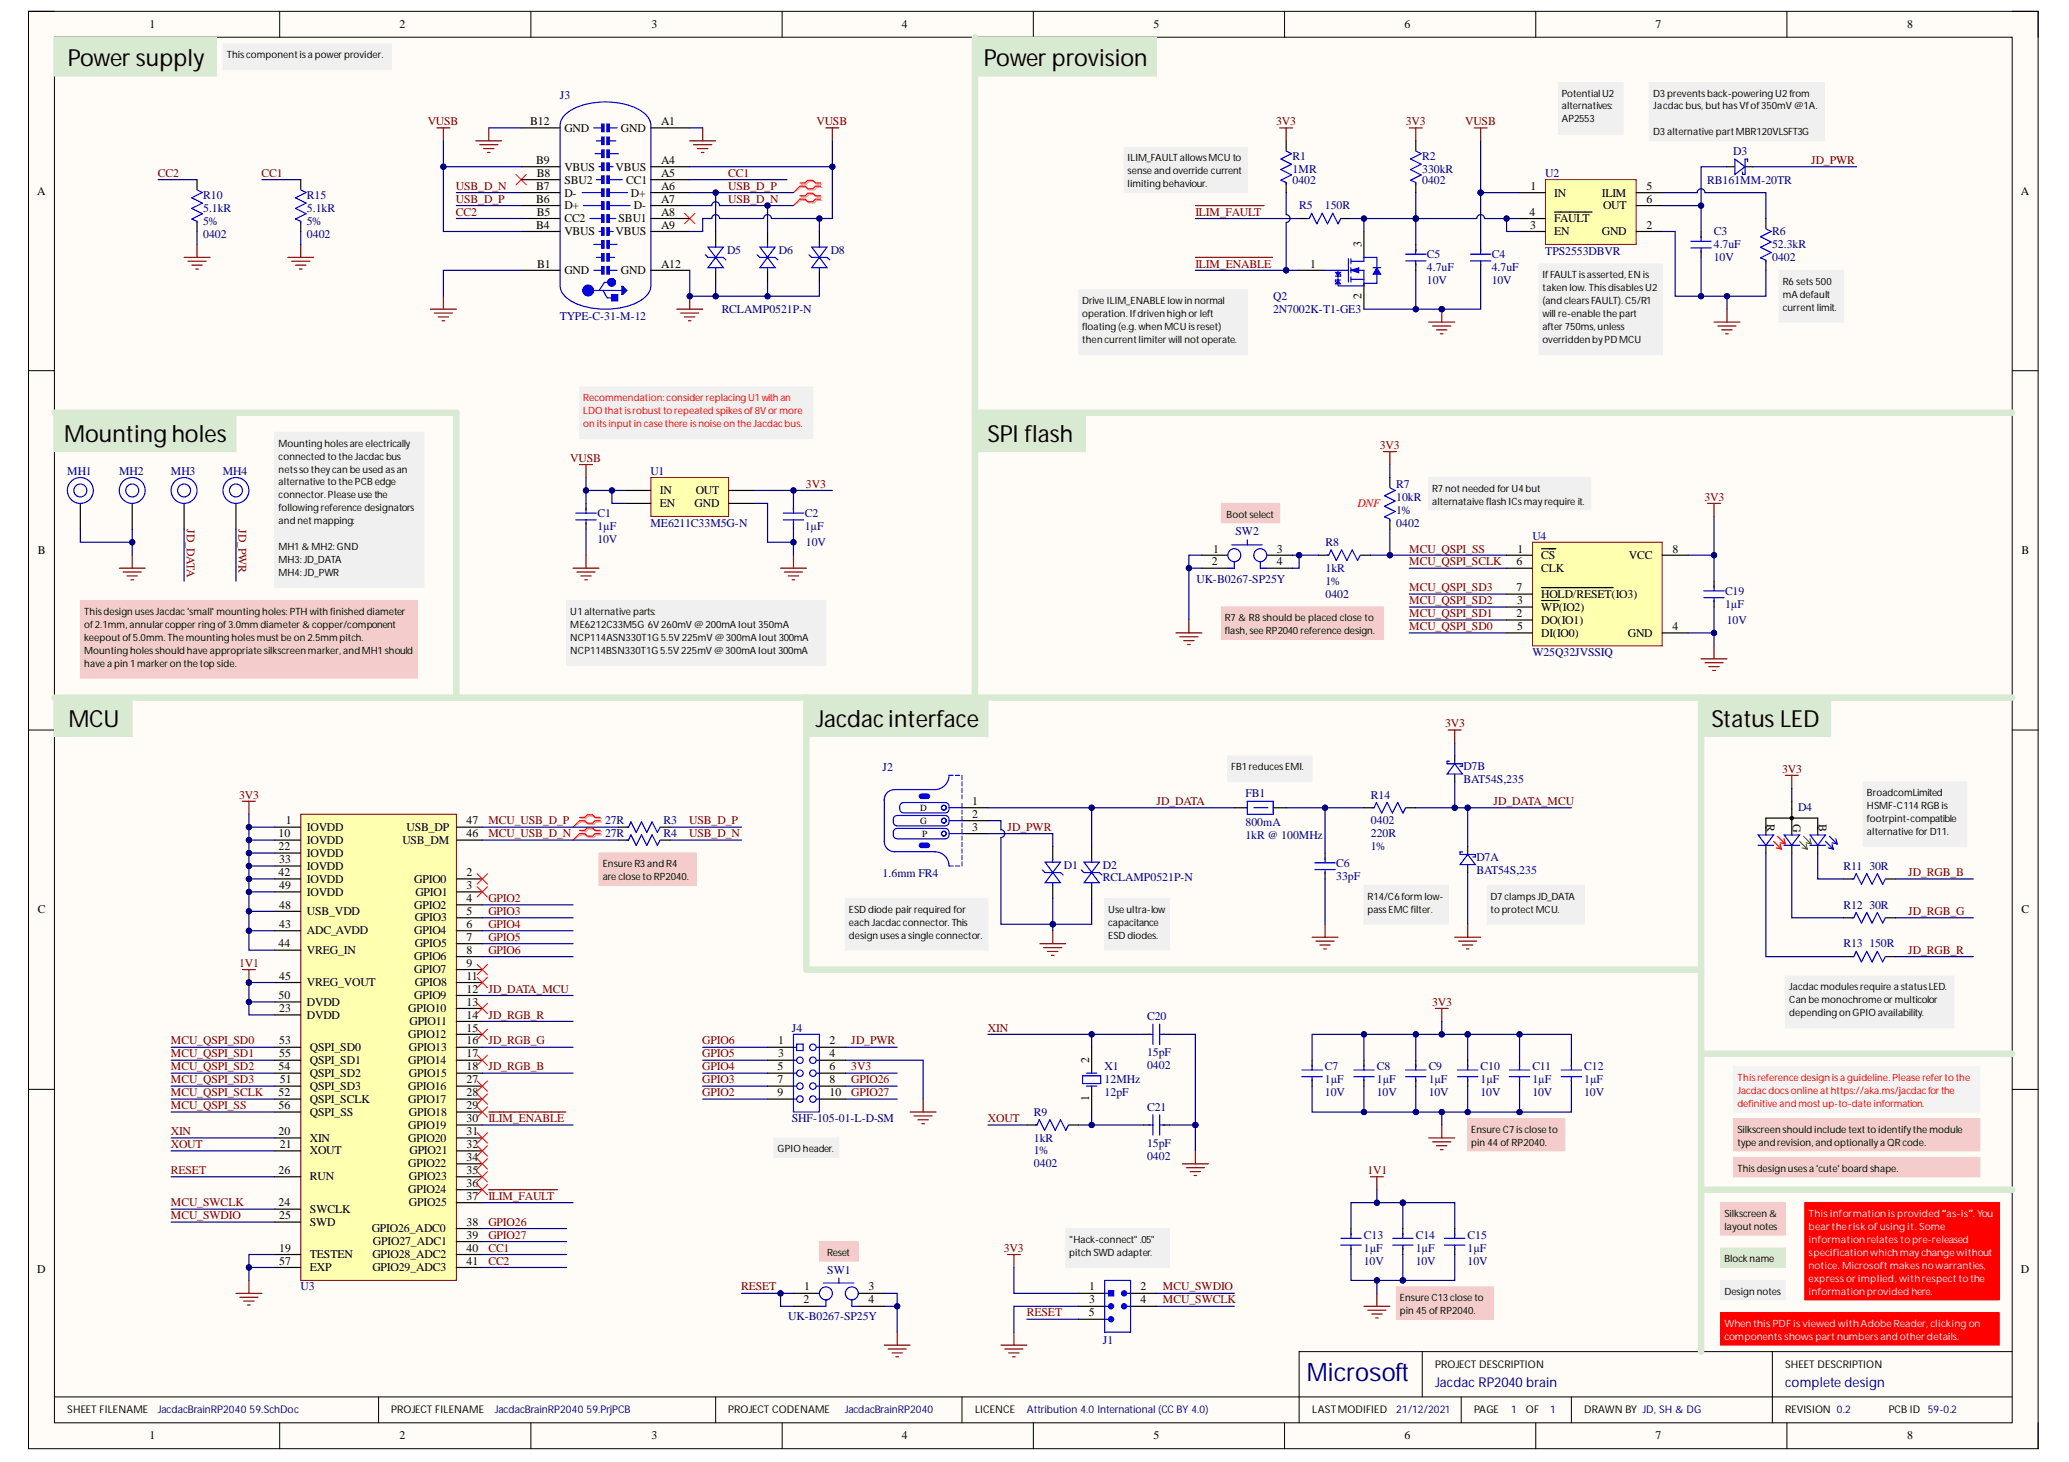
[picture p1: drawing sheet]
<svg xmlns="http://www.w3.org/2000/svg" width="297mm" height="210mm" viewBox="0 0 297 210" stroke-linecap="round" stroke-linejoin="round" font-family="sans-serif">
<defs><g id="words">
<text font-size="3.6" fill="#000080" x="187.6" y="198.3">Microsoft</text>
<g font-size="3.4">
<text x="9.7" y="9.5">Powersupply</text>
<text x="141.3" y="9.5">Powerprovision</text>
<text x="9.2" y="63.4">Mounting holes</text>
<text x="141.8" y="63.4">SPI flash</text>
<text x="9.8" y="104.3">MCU</text>
<text x="117.1" y="104.3">Jacdacinterface</text>
<text x="245.7" y="104.3">StatusLED</text>
</g>
<g font-size="1.9" fill="#000080">
<text x="206" y="199.1">Jacdac RP2040brain</text>
<text x="256.3" y="199.1">complete design</text>
</g>
<g font-size="1.7">
<text x="21.5" y="4.1">1</text>
<text x="57.3" y="4.1">2</text>
<text x="93.5" y="4.1">3</text>
<text x="129.5" y="4.1">4</text>
<text x="165.6" y="4.1">5</text>
<text x="201.6" y="4.1">6</text>
<text x="237.7" y="4.1">7</text>
<text x="273.8" y="4.1">8</text>
<text x="76.1" y="18">B12</text>
<text x="94.9" y="18">A1</text>
<text x="77" y="23.6">B9</text>
<text x="81" y="18.9">GND</text>
<text x="89.1" y="18.9">GND</text>
<text x="94.9" y="23.6">A4</text>
<text x="5.3" y="28">A</text>
<text x="77" y="29.1">B6</text>
<text x="77" y="27.3">B7</text>
<text x="77.1" y="25.4">B8</text>
<text x="81" y="28.2">D-</text>
<text x="81" y="26.4">SBU2</text>
<text x="81" y="24.5">VBUS</text>
<text x="88.4" y="24.5">VBUS</text>
<text x="89.9" y="26.4">CC1</text>
<text x="90.6" y="28.2">D+</text>
<text x="94.9" y="25.4">A5</text>
<text x="94.9" y="27.3">A6</text>
<text x="94.9" y="29.1">A7</text>
<text x="219.7" y="27.3">1</text>
<text x="223.1" y="28.2">IN</text>
<text x="230" y="28.2">ILIM</text>
<text x="236.4" y="29.1">6</text>
<text x="236.4" y="27.3">5</text>
<text x="290.1" y="28">A</text>
<text x="77" y="32.9">B4</text>
<text x="77.1" y="31">B5</text>
<text x="81" y="33.8">VBUS</text>
<text x="81" y="31.9">CC2</text>
<text x="81" y="30.1">D+</text>
<text x="88.4" y="33.8">VBUS</text>
<text x="88.8" y="31.9">SBU1</text>
<text x="91" y="30.1">D-</text>
<text x="94.9" y="31">A8</text>
<text x="94.9" y="32.9">A9</text>
<text x="195.5" y="35.5" transform="rotate(-90 195.5 35.5)">3</text>
<text x="219.6" y="31">4</text>
<text x="219.7" y="32.9">3</text>
<text x="223.1" y="31.9">FAULT</text>
<text x="223.1" y="33.8">EN</text>
<text x="230" y="33.8">GND</text>
<text x="230.1" y="30.1">OUT</text>
<text x="236.4" y="32.9">2</text>
<text x="77.1" y="38.4">B1</text>
<text x="81" y="39.4">GND</text>
<text x="89.1" y="39.4">GND</text>
<text x="94.9" y="38.4">A12</text>
<text x="188.1" y="38.4">1</text>
<text x="195.5" y="42.9" transform="rotate(-90 195.5 42.9)">2</text>
<text x="94.7" y="71">IN</text>
<text x="99.9" y="71">OUT</text>
<text x="94.7" y="72.8">EN</text>
<text x="99.7" y="72.8">GND</text>
<text x="5.4" y="79.6">B</text>
<text x="174" y="81.2">2</text>
<text x="174.2" y="79.3">1</text>
<text x="183.3" y="81.2">4</text>
<text x="183.3" y="79.3">3</text>
<text x="217.7" y="81.2">6</text>
<text x="217.9" y="79.3">1</text>
<text x="221.3" y="80.3">CS</text>
<text x="221.3" y="82.1">CLK</text>
<text x="233.9" y="80.3">VCC</text>
<text x="240.1" y="79.3">8</text>
<text x="290.2" y="79.6">B</text>
<text x="217.7" y="84.9">7</text>
<text x="217.7" y="88.6">2</text>
<text x="217.8" y="86.8">3</text>
<text x="221.3" y="85.8">HOLD/RESET(IO3)</text>
<text x="221.3" y="89.6">DO(IO1)</text>
<text x="221.3" y="87.7">WP(IO2)</text>
<text x="217.8" y="90.5">5</text>
<text x="221.3" y="91.4">DI(IO0)</text>
<text x="233.7" y="91.4">GND</text>
<text x="240.1" y="90.5">4</text>
<text x="41" y="118.4">1</text>
<text x="44.1" y="119.3">IOVDD</text>
<text x="58.4" y="119.3">USB_DP</text>
<text x="67" y="118.4">47</text>
<text x="139.6" y="117.4">2</text>
<text x="139.6" y="115.6">1</text>
<text x="139.6" y="119.3">3</text>
<text x="253.7" y="118.4" transform="rotate(90 253.7 118.4)">R</text>
<text x="257.4" y="118.4" transform="rotate(90 257.4 118.4)">G</text>
<text x="261.1" y="118.4" transform="rotate(90 261.1 118.4)">B</text>
<text x="40" y="125.8">42</text>
<text x="40" y="120.2">10</text>
<text x="40" y="122.1">22</text>
<text x="40.1" y="123.9">33</text>
<text x="44.1" y="121.1">IOVDD</text>
<text x="44.1" y="124.9">IOVDD</text>
<text x="44.1" y="123">IOVDD</text>
<text x="57.8" y="121.1">USB_DM</text>
<text x="67" y="120.2">46</text>
<text x="67" y="125.8">2</text>
<text x="5.4" y="131.1">C</text>
<text x="40.1" y="130.4">48</text>
<text x="40.1" y="127.7">49</text>
<text x="44.1" y="126.7">IOVDD</text>
<text x="44.1" y="131.4">USB_VDD</text>
<text x="44.1" y="128.6">IOVDD</text>
<text x="59.5" y="130.4">GPIO2</text>
<text x="59.5" y="126.7">GPIO0</text>
<text x="59.6" y="128.6">GPIO1</text>
<text x="67" y="129.5">4</text>
<text x="67" y="131.4">5</text>
<text x="67" y="127.7">3</text>
<text x="290.2" y="131.1">C</text>
<text x="40" y="136">44</text>
<text x="40.1" y="133.2">43</text>
<text x="44.1" y="134.2">ADC_AVDD</text>
<text x="44.1" y="136.9">VREG_IN</text>
<text x="59.5" y="134.2">GPIO4</text>
<text x="59.5" y="137.9">GPIO6</text>
<text x="59.5" y="136">GPIO5</text>
<text x="59.5" y="132.3">GPIO3</text>
<text x="67" y="133.2">6</text>
<text x="67" y="136.9">8</text>
<text x="67" y="135.1">7</text>
<text x="40" y="143.5">50</text>
<text x="40.1" y="140.7">45</text>
<text x="44.1" y="141.6">VREG_VOUT</text>
<text x="59.5" y="139.7">GPIO7</text>
<text x="59.5" y="143.5">GPIO9</text>
<text x="59.5" y="141.6">GPIO8</text>
<text x="67" y="138.8">9</text>
<text x="67" y="142.5">12</text>
<text x="67" y="140.7">11</text>
<text x="40.1" y="150">53</text>
<text x="40.1" y="145.3">23</text>
<text x="44.1" y="144.4">DVDD</text>
<text x="44.1" y="146.2">DVDD</text>
<text x="58.6" y="149">GPIO12</text>
<text x="58.6" y="145.3">GPIO10</text>
<text x="58.8" y="147.2">GPIO11</text>
<text x="67" y="150">16</text>
<text x="67" y="148.1">15</text>
<text x="67" y="146.2">14</text>
<text x="67" y="144.4">13</text>
<text x="111.7" y="150">1</text>
<text x="119.1" y="150">2</text>
<text x="40" y="153.7">54</text>
<text x="40.1" y="151.8">55</text>
<text x="40.2" y="155.5">51</text>
<text x="44.5" y="152.7">QSPI_SD1</text>
<text x="44.5" y="154.6">QSPI_SD2</text>
<text x="44.5" y="150.9">QSPI_SD0</text>
<text x="58.6" y="152.7">GPIO14</text>
<text x="58.7" y="150.9">GPIO13</text>
<text x="58.7" y="154.6">GPIO15</text>
<text x="67" y="151.8">17</text>
<text x="67" y="153.7">18</text>
<text x="67" y="155.5">27</text>
<text x="111.6" y="153.7">5</text>
<text x="111.6" y="155.5">7</text>
<text x="111.7" y="151.8">3</text>
<text x="119.1" y="155.5">8</text>
<text x="119.1" y="153.7">6</text>
<text x="119.1" y="151.8">4</text>
<text x="156.4" y="152.6" transform="rotate(-90 156.4 152.6)">2</text>
<text x="40" y="159.2">56</text>
<text x="40" y="157.4">52</text>
<text x="44.5" y="160.2">QSPI_SS</text>
<text x="44.5" y="156.5">QSPI_SD3</text>
<text x="44.5" y="158.3">QSPI_SCLK</text>
<text x="58.6" y="158.3">GPIO17</text>
<text x="58.6" y="156.5">GPIO16</text>
<text x="58.7" y="160.2">GPIO18</text>
<text x="67" y="159.2">29</text>
<text x="67" y="157.4">28</text>
<text x="67" y="161.1">30</text>
<text x="111.6" y="157.4">9</text>
<text x="119.1" y="157.4">10</text>
<text x="156.4" y="158.1" transform="rotate(-90 156.4 158.1)">1</text>
<text x="40" y="163">20</text>
<text x="40.2" y="164.8">21</text>
<text x="44.5" y="163.9">XIN</text>
<text x="44.5" y="165.8">XOUT</text>
<text x="58.6" y="167.6">GPIO22</text>
<text x="58.6" y="162">GPIO19</text>
<text x="58.6" y="163.9">GPIO20</text>
<text x="58.8" y="165.8">GPIO21</text>
<text x="67" y="166.7">34</text>
<text x="67" y="164.8">32</text>
<text x="67" y="163">31</text>
<text x="40" y="173.2">24</text>
<text x="40" y="168.5">26</text>
<text x="44.5" y="169.5">RUN</text>
<text x="58.6" y="171.3">GPIO24</text>
<text x="58.7" y="173.2">GPIO25</text>
<text x="58.7" y="169.5">GPIO23</text>
<text x="67" y="172.3">37</text>
<text x="67" y="170.4">36</text>
<text x="67" y="168.5">35</text>
<text x="40.1" y="179.7">19</text>
<text x="40.1" y="175">25</text>
<text x="44.5" y="174.1">SWCLK</text>
<text x="44.5" y="176">SWD</text>
<text x="53.4" y="176.9">GPIO26_ADC0</text>
<text x="53.5" y="178.8">GPIO27_ADC1</text>
<text x="67" y="176">38</text>
<text x="67" y="179.7">40</text>
<text x="67" y="177.8">39</text>
<text x="5.3" y="182.7">D</text>
<text x="40.1" y="181.6">57</text>
<text x="44.5" y="182.5">EXP</text>
<text x="44.5" y="180.6">TESTEN</text>
<text x="53.5" y="182.5">GPIO29_ADC3</text>
<text x="53.5" y="180.6">GPIO28_ADC2</text>
<text x="67" y="181.6">41</text>
<text x="115.5" y="185.3">1</text>
<text x="124.7" y="185.3">3</text>
<text x="156.4" y="185.3">1</text>
<text x="163.7" y="185.3">2</text>
<text x="290.1" y="182.7">D</text>
<text x="115.4" y="187.1">2</text>
<text x="124.7" y="187.1">4</text>
<text x="156.3" y="189">5</text>
<text x="156.4" y="187.1">3</text>
<text x="163.7" y="187.1">4</text>
<text x="21.5" y="206.6">1</text>
<text x="57.3" y="206.6">2</text>
<text x="93.5" y="206.6">3</text>
<text x="129.5" y="206.6">4</text>
<text x="165.6" y="206.6">5</text>
<text x="201.6" y="206.6">6</text>
<text x="237.7" y="206.6">7</text>
<text x="273.8" y="206.6">8</text>
</g>
<g font-size="1.7" fill="#800000">
<text x="61.4" y="18">VUSB</text>
<text x="117.2" y="18">VUSB</text>
<text x="183.2" y="18">3V3</text>
<text x="201.8" y="18">3V3</text>
<text x="210.4" y="18">VUSB</text>
<text x="260" y="23.6">JD_PWR</text>
<text x="22.7" y="25.4">CC2</text>
<text x="37.6" y="25.4">CC1</text>
<text x="65.5" y="27.3">USB_D_N</text>
<text x="65.5" y="29.1">USB_D_P</text>
<text x="104.5" y="25.4">CC1</text>
<text x="104.5" y="29.1">USB_D_N</text>
<text x="104.5" y="27.3">USB_D_P</text>
<text x="65.5" y="31">CC2</text>
<text x="171.6" y="31">ILIM_FAULT</text>
<text x="171.6" y="38.4">ILIM_ENABLE</text>
<text x="198.1" y="64.5">3V3</text>
<text x="81.9" y="66.3">VUSB</text>
<text x="115.7" y="70">3V3</text>
<text x="244.7" y="71.9">3V3</text>
<text x="26.8" y="76" transform="rotate(90 26.8 76)">JD_DATA</text>
<text x="34.3" y="76" transform="rotate(90 34.3 76)">JD_PWR</text>
<text x="202.3" y="81.2">MCU_QSPI_SCLK</text>
<text x="202.3" y="79.3">MCU_QSPI_SS</text>
<text x="202.3" y="88.6">MCU_QSPI_SD1</text>
<text x="202.3" y="86.8">MCU_QSPI_SD2</text>
<text x="202.3" y="84.9">MCU_QSPI_SD3</text>
<text x="202.3" y="90.5">MCU_QSPI_SD0</text>
<text x="207.5" y="104.4">3V3</text>
<text x="255.9" y="110.9">3V3</text>
<text x="34.3" y="114.6">3V3</text>
<text x="70.1" y="118.4">MCU_USB_D_P</text>
<text x="99" y="118.4">USB_D_P</text>
<text x="144.6" y="119.3">JD_PWR</text>
<text x="166" y="115.6">JD_DATA</text>
<text x="214.4" y="115.6">JD_DATA_MCU</text>
<text x="70.1" y="120.2">MCU_USB_D_N</text>
<text x="99" y="120.2">USB_D_N</text>
<text x="274" y="125.8">JD_RGB_B</text>
<text x="70.1" y="129.5">GPIO2</text>
<text x="70.1" y="131.4">GPIO3</text>
<text x="274" y="131.4">JD_RGB_G</text>
<text x="70.1" y="133.2">GPIO4</text>
<text x="70.1" y="135.1">GPIO5</text>
<text x="70.1" y="136.9">GPIO6</text>
<text x="274" y="136.9">JD_RGB_R</text>
<text x="34.3" y="138.8">1V1</text>
<text x="70.1" y="142.5">JD_DATA_MCU</text>
<text x="24.5" y="150">MCU_QSPI_SD0</text>
<text x="70.1" y="146.2">JD_RGB_R</text>
<text x="70.1" y="150">JD_RGB_G</text>
<text x="100.8" y="150">GPIO6</text>
<text x="122.2" y="150">JD_PWR</text>
<text x="141.8" y="148.1">XIN</text>
<text x="205.6" y="144.4">3V3</text>
<text x="24.5" y="151.8">MCU_QSPI_SD1</text>
<text x="24.5" y="153.7">MCU_QSPI_SD2</text>
<text x="24.5" y="155.5">MCU_QSPI_SD3</text>
<text x="70.1" y="153.7">JD_RGB_B</text>
<text x="100.8" y="155.5">GPIO3</text>
<text x="100.8" y="153.7">GPIO4</text>
<text x="100.8" y="151.8">GPIO5</text>
<text x="122.2" y="153.7">3V3</text>
<text x="122.2" y="155.5">GPIO26</text>
<text x="24.5" y="157.4">MCU_QSPI_SCLK</text>
<text x="24.5" y="159.2">MCU_QSPI_SS</text>
<text x="70.1" y="161.1">ILIM_ENABLE</text>
<text x="100.8" y="157.4">GPIO2</text>
<text x="122.2" y="157.4">GPIO27</text>
<text x="141.8" y="161.1">XOUT</text>
<text x="24.5" y="163">XIN</text>
<text x="24.5" y="164.8">XOUT</text>
<text x="24.5" y="173.2">MCU_SWCLK</text>
<text x="24.5" y="168.5">RESET</text>
<text x="70.1" y="172.3">ILIM_FAULT</text>
<text x="196.3" y="168.5">1V1</text>
<text x="24.5" y="175">MCU_SWDIO</text>
<text x="70.1" y="179.7">CC1</text>
<text x="70.1" y="177.8">GPIO27</text>
<text x="70.1" y="176">GPIO26</text>
<text x="144.1" y="179.7">3V3</text>
<text x="70.1" y="181.6">CC2</text>
<text x="106.4" y="185.3">RESET</text>
<text x="167" y="185.3">MCU_SWDIO</text>
<text x="147.4" y="189">RESET</text>
<text x="167" y="187.1">MCU_SWCLK</text>
</g>
<g font-size="1.7" fill="#000080">
<text x="80.4" y="14.3">J3</text>
<text x="185.6" y="23">R1</text>
<text x="204.2" y="23">R2</text>
<text x="248.8" y="22.3">D3</text>
<text x="29.2" y="28.6">R10</text>
<text x="44.1" y="28.6">R15</text>
<text x="185.6" y="24.8">1MR</text>
<text x="185.6" y="26.4">0402</text>
<text x="204.2" y="24.8">330kR</text>
<text x="204.2" y="26.4">0402</text>
<text x="221.9" y="25.4">U2</text>
<text x="245.1" y="26.4">RB161MM-20TR</text>
<text x="29.2" y="30.4">5.1kR</text>
<text x="29.2" y="32.3">5%</text>
<text x="29.2" y="34.1">0402</text>
<text x="44.1" y="30.4">5.1kR</text>
<text x="44.1" y="32.3">5%</text>
<text x="44.1" y="34.1">0402</text>
<text x="186.5" y="30.1">R5</text>
<text x="190.2" y="30.1">150R</text>
<text x="246" y="35.7">4.7uF</text>
<text x="246" y="33.8">C3</text>
<text x="254.4" y="35.7">52.3kR</text>
<text x="254.4" y="33.8">R6</text>
<text x="104.4" y="36.4">D5</text>
<text x="111.8" y="36.4">D6</text>
<text x="119.3" y="36.4">D8</text>
<text x="204.9" y="38.9">4.7uF</text>
<text x="204.9" y="40.8">10V</text>
<text x="204.9" y="37.1">C5</text>
<text x="214.2" y="38.9">4.7uF</text>
<text x="214.2" y="40.8">10V</text>
<text x="214.2" y="37.1">C4</text>
<text x="221.9" y="36.6">TPS2553DBVR</text>
<text x="246" y="37.5">10V</text>
<text x="254.4" y="37.5">0402</text>
<text x="80.4" y="45.9">TYPE-C-31-M-12</text>
<text x="103.6" y="44.9">RCLAMP0521P-N</text>
<text x="182.8" y="44.9">2N7002K-T1-GE3</text>
<text x="182.8" y="43.1">Q2</text>
<text x="9.6" y="68.2">MH1</text>
<text x="17.1" y="68.2">MH2</text>
<text x="24.5" y="68.2">MH3</text>
<text x="32" y="68.2">MH4</text>
<text x="93.4" y="68.2">U1</text>
<text x="200.5" y="71.9">10kR</text>
<text x="200.5" y="70">R7</text>
<text x="85.8" y="76.1">1µF</text>
<text x="85.8" y="78">10V</text>
<text x="85.8" y="74.3">C1</text>
<text x="93.4" y="75.6">ME6211C33M5G-N</text>
<text x="115.5" y="76.1">1µF</text>
<text x="115.5" y="74.3">C2</text>
<text x="177.4" y="76.9">SW2</text>
<text x="200.5" y="73.8">1%</text>
<text x="200.5" y="75.6">0402</text>
<text x="220" y="77.5">U4</text>
<text x="115.7" y="78.4">10V</text>
<text x="171.8" y="83.6">UK-B0267-SP25Y</text>
<text x="190.3" y="82.1">1kR</text>
<text x="190.3" y="84">1%</text>
<text x="190.3" y="78.4">R8</text>
<text x="190.3" y="85.8">0402</text>
<text x="247.7" y="87.3">1µF</text>
<text x="247.7" y="85.4">C19</text>
<text x="247.9" y="89.6">10V</text>
<text x="220" y="94.2">W25Q32JVSSIQ</text>
<text x="126.7" y="110.8">J2</text>
<text x="210.1" y="112.4">BAT54S,235</text>
<text x="210.1" y="110.6">D7B</text>
<text x="86.9" y="118.4">27R</text>
<text x="95.2" y="118.4">R3</text>
<text x="178.8" y="118.5">800mA</text>
<text x="178.8" y="114.5">FB1</text>
<text x="196.8" y="118.4">0402</text>
<text x="196.8" y="114.6">R14</text>
<text x="258.1" y="116.5">D4</text>
<text x="86.9" y="120.2">27R</text>
<text x="95.2" y="120.2">R4</text>
<text x="126.7" y="126">1.6mm FR4</text>
<text x="152.8" y="124.7">D1</text>
<text x="158.3" y="124.7">D2</text>
<text x="178.8" y="120.4">1kR @ 100MHz</text>
<text x="191.8" y="124.4">C6</text>
<text x="196.8" y="120.2">220R</text>
<text x="196.8" y="122.1">1%</text>
<text x="212" y="125.5">BAT54S,235</text>
<text x="212" y="123.6">D7A</text>
<text x="264.7" y="124.9">R11</text>
<text x="268.4" y="124.9">30R</text>
<text x="158.3" y="126.6">RCLAMP0521P-N</text>
<text x="191.8" y="126.3">33pF</text>
<text x="264.7" y="130.4">R12</text>
<text x="268.4" y="130.4">30R</text>
<text x="264.7" y="136">R13</text>
<text x="268.4" y="136">150R</text>
<text x="113.7" y="148.1">J4</text>
<text x="164.7" y="146.5">C20</text>
<text x="158.6" y="153.7">X1</text>
<text x="158.6" y="155.5">12MHz</text>
<text x="164.7" y="151.6">15pF</text>
<text x="164.7" y="153.5">0402</text>
<text x="190.2" y="155.5">1µF</text>
<text x="190.2" y="153.7">C7</text>
<text x="197.7" y="155.5">1µF</text>
<text x="197.7" y="153.7">C8</text>
<text x="205.1" y="155.5">1µF</text>
<text x="205.1" y="153.7">C9</text>
<text x="212.6" y="155.5">1µF</text>
<text x="212.6" y="153.7">C10</text>
<text x="220" y="155.5">1µF</text>
<text x="220" y="153.7">C11</text>
<text x="227.4" y="155.5">1µF</text>
<text x="227.4" y="153.7">C12</text>
<text x="113.7" y="161.1">SHF-105-01-L-D-SM</text>
<text x="148.4" y="160.2">R9</text>
<text x="158.6" y="157.4">12pF</text>
<text x="164.7" y="159.5">C21</text>
<text x="190.2" y="157.4">10V</text>
<text x="197.7" y="157.4">10V</text>
<text x="205.1" y="157.4">10V</text>
<text x="212.6" y="157.4">10V</text>
<text x="220" y="157.4">10V</text>
<text x="227.4" y="157.4">10V</text>
<text x="148.4" y="163.9">1kR</text>
<text x="148.4" y="165.8">1%</text>
<text x="148.4" y="167.6">0402</text>
<text x="164.7" y="164.7">15pF</text>
<text x="164.7" y="166.5">0402</text>
<text x="195.8" y="179.7">1µF</text>
<text x="195.8" y="177.8">C13</text>
<text x="203.2" y="179.7">1µF</text>
<text x="203.2" y="177.8">C14</text>
<text x="210.7" y="179.7">1µF</text>
<text x="210.7" y="177.8">C15</text>
<text x="43.1" y="185.3">U3</text>
<text x="118.8" y="182.9">SW1</text>
<text x="195.8" y="181.6">10V</text>
<text x="203.2" y="181.6">10V</text>
<text x="210.7" y="181.6">10V</text>
<text x="113.2" y="189.6">UK-B0267-SP25Y</text>
<text x="158.3" y="193">J1</text>
</g>
<text font-size="1.7" fill="#f00" x="194.9" y="72.8">DNF</text>
<g font-size="1.5">
<text x="206" y="196.4">PROJECT DESCRIPTION</text>
<text x="256.3" y="196.4">SHEET DESCRIPTION</text>
<text x="9.6" y="202.9">SHEET FILENAME</text>
<text x="56.2" y="202.9">PROJECT FILENAME</text>
<text x="104.5" y="202.9">PROJECT CODENAME</text>
<text x="140" y="202.9">LICENCE</text>
<text x="188.4" y="202.9">LASTMODIFIED</text>
<text x="211.6" y="202.9">PAGE</text>
<text x="219.1" y="202.9">OF</text>
<text x="227.4" y="202.9">DRAWN BY JD, SH &amp; DG</text>
<text x="256.3" y="202.9">REVISION 0.2</text>
<text x="271.2" y="202.9">PCB ID 59-0.2</text>
</g>
<g font-size="1.5" fill="#000080">
<text x="22.7" y="202.9">JacdacBrainRP2040</text>
<text x="35.8" y="202.9">59.SchDoc</text>
<text x="71" y="202.9">JacdacBrainRP2040</text>
<text x="84.2" y="202.9">59.PrjPCB</text>
<text x="121.3" y="202.9">JacdacBrainRP2040</text>
<text x="147.4" y="202.9">Attribution 4.0 International (CC BY 4.0)</text>
<text x="200.5" y="202.9">21/12/2021</text>
<text x="216.9" y="202.9">1</text>
<text x="222.5" y="202.9">1</text>
</g>
<g font-size="1.4">
<text x="32.6" y="8.3">Thiscomponentisa powerprovider.</text>
<text x="224.2" y="13.9">PotentialU2</text>
<text x="224.2" y="15.7">alternatives:</text>
<text x="224.2" y="17.6">AP2553</text>
<text x="237.3" y="13.9">D3preventsback-powering U2from</text>
<text x="237.3" y="15.7">Jacdacbus, buthasVfof350mV @1A.</text>
<text x="161.9" y="23.2">ILIM_FAULTallowsMCU to</text>
<text x="237.3" y="19.4">D3alternative partMBR120VLSFT3G</text>
<text x="161.9" y="25">senseand override current</text>
<text x="161.9" y="26.9">limiting behaviour.</text>
<text x="221.4" y="40">IfFAULTisasserted, EN is</text>
<text x="221.4" y="41.8">taken low. ThisdisablesU2</text>
<text x="255.9" y="40.9">R6sets500</text>
<text x="155.4" y="43.7">Drive ILIM_ENABLElowin normal</text>
<text x="155.4" y="45.5">operation. Ifdriven high orleft</text>
<text x="155.4" y="47.4">floating (e.g. when MCU isreset)</text>
<text x="221.4" y="43.7">(and clearsFAULT). C5/R1</text>
<text x="221.4" y="45.5">will re-enable thepart</text>
<text x="221.4" y="47.4">after750ms, unless</text>
<text x="255.9" y="42.7">mA default</text>
<text x="255.9" y="44.6">currentlimit.</text>
<text x="155.4" y="49.3">then currentlimiterwill notoperate.</text>
<text x="221.4" y="49.3">overridden byPD MCU</text>
<text x="40" y="64.1">Mounting holesare electrically</text>
<text x="40" y="66">connected to theJacdacbus</text>
<text x="40" y="67.8">netsso theycan be used asan</text>
<text x="40" y="69.7">alternative to thePCBedge</text>
<text x="40" y="71.6">connector. Pleaseusethe</text>
<text x="205.6" y="70.6">R7 notneeded forU4but</text>
<text x="40" y="73.4">following reference designators</text>
<text x="40" y="75.3">and netmapping:</text>
<text x="176.1" y="74.3">Bootselect</text>
<text x="205.6" y="72.5">alternataive flash ICsmayrequire it.</text>
<text x="40" y="79">MH1 &amp; MH2: GND</text>
<text x="40" y="80.9">MH3: JD_DATA</text>
<text x="40" y="82.7">MH4: JD_PWR</text>
<text x="12.1" y="88.3">Thisdesign usesJacdac'small' mounting holes: PTH with finished diameter</text>
<text x="81.9" y="88.3">U1alternative parts:</text>
<text x="175.8" y="89.2">R7 &amp; R8should be placed close to</text>
<text x="12.1" y="90.1">of2.1mm, annularcopper ring of3.0mm diameter&amp; copper/component</text>
<text x="12.1" y="92">keepoutof5.0mm. Themounting holesmustbe on 2.5mm pitch.</text>
<text x="12.1" y="93.9">Mounting holesshould have appropriatesilkscreen marker, and MH1 should</text>
<text x="12.1" y="95.7">have a pin 1markeron thetop side.</text>
<text x="81.9" y="90.1">ME6212C33M5G 6V 260mV @200mA Iout350mA</text>
<text x="81.9" y="92">NCP114ASN330T1G 5.5V 225mV @300mA Iout300mA</text>
<text x="81.9" y="93.9">NCP114BSN330T1G 5.5V 225mV @300mA Iout300mA</text>
<text x="175.8" y="91.1">flash, see RP2040reference design.</text>
<text x="176.8" y="110.6">FB1reducesEMI.</text>
<text x="132.1" y="118.3">G</text>
<text x="132.1" y="116.4">D</text>
<text x="268" y="114.3">BroadcomLimited</text>
<text x="268" y="116.2">HSMF-C114RGBis</text>
<text x="268" y="118">footrpint-compatible</text>
<text x="268" y="119.9">alternative forD11.</text>
<text x="86.5" y="124.5">Ensure R3and R4</text>
<text x="132.4" y="120.1">P</text>
<text x="86.5" y="126.4">are closeto RP2040.</text>
<text x="121.9" y="131">ESD diode pairrequired for</text>
<text x="159.1" y="131">Useultra-low</text>
<text x="196.3" y="129.2">R14/C6form low-</text>
<text x="196.3" y="131">passEMC filter.</text>
<text x="214" y="129.2">D7 clampsJD_DATA</text>
<text x="214" y="131">to protectMCU.</text>
<text x="121.9" y="132.9">each Jacdacconnector. This</text>
<text x="121.9" y="134.7">design usesa single connector.</text>
<text x="159.1" y="132.9">capacitance</text>
<text x="159.1" y="134.7">ESD diodes.</text>
<text x="256.9" y="142.2">Jacdacmodulesrequire a statusLED.</text>
<text x="256.9" y="144">Can be monochromeormulticolor</text>
<text x="256.9" y="145.9">depending on GPIO availability.</text>
<text x="111.6" y="165.4">GPIO header.</text>
<text x="211.2" y="162.6">Ensure C7iscloseto</text>
<text x="211.2" y="164.5">pin 44ofRP2040.</text>
<text x="249.4" y="162.6">Silkscreen should include textto identifythemodule</text>
<text x="249.4" y="164.5">type and revision, and optionallya QRcode.</text>
<text x="249.4" y="168.2">Thisdesign usesa 'cute' board shape.</text>
<text x="153.5" y="178.4">&quot;Hack-connect&quot; .05&quot;</text>
<text x="247.6" y="174.7">Silkscreen &amp;</text>
<text x="247.6" y="176.6">layoutnotes</text>
<text x="118.8" y="180.3">Reset</text>
<text x="153.5" y="180.3">pitch SWD adapter.</text>
<text x="247.6" y="181.2">Blockname</text>
<text x="247.6" y="185.9">Design notes</text>
<text x="201" y="186.8">Ensure C13closeto</text>
<text x="201" y="188.6">pin 45ofRP2040.</text>
</g>
<g font-size="1.4" fill="#f00">
<text x="83.7" y="57.6">Recommendation: considerreplacing U1with an</text>
<text x="83.7" y="59.5">LDO thatisrobustto repeated spikesof8V ormore</text>
<text x="83.7" y="61.3">on itsinputin casethere isnoiseon theJacdacbus.</text>
<text x="249.4" y="155.2">Thisreference design isa guideline. Pleasereferto the</text>
<text x="249.4" y="157.1">Jacdacdocsonlineathttps://aka.ms/jacdacforthe</text>
<text x="249.4" y="158.9">definitive and mostup-to-dateinformation.</text>
</g>
<g font-size="1.4" fill="#f0f0f0">
<text x="259.7" y="174.7">Thisinformationisprovided “as-is”. You</text>
<text x="259.7" y="176.6">beartherisk ofusing it. Some</text>
<text x="259.7" y="178.4">informationrelatestopre-released</text>
<text x="259.7" y="180.3">specificationwhichmay changewithout</text>
<text x="259.7" y="182.1">notice. Microsoft makesnowarranties,</text>
<text x="259.7" y="184">expressorimplied, withrespecttothe</text>
<text x="259.7" y="185.9">informationprovided here.</text>
<text x="247.6" y="190.5">WhenthisPDF isviewed withAdobeReader, clicking on</text>
<text x="247.6" y="192.4">componentsshowspart numbersand otherdetails.</text>
</g>
</g></defs>
<path d="M4.1 1.6h288.5v206.4h-288.5z" fill-rule="evenodd" fill="#fffcf8"/>
<path d="M4.1 1.6h288.5v206.4h-288.5z" fill="none" stroke="#000" stroke-width=".14"/>
<path d="M7.8 5.3h281.1v199h-281.1z" fill-rule="evenodd" fill="#fffcf8"/>
<g fill="none" stroke="#000" stroke-width=".14">
<path d="M4.1 1.6h3.7M7.8 5.3h281.1v199h-281.1zM40.2 1.6v3.7M76.2 1.6v3.7M112.3 1.6v3.7M148.3 1.6v3.7M184.4 1.6v3.7M220.5 1.6v3.7M256.5 1.6v3.7M288.9 1.6h3.7v3.7M4.1 53.2h3.7M288.9 53.2h3.7"/>
<path d="M4.1 104.8h3.7M288.9 104.8h3.7M4.1 156.4h3.7M288.9 156.4h3.7M204.2 194.1v6.5M254.5 194.1v10.2M288.9 194.1h-102.4v10.2M7.8 200.6h281.1M40.2 204.3v3.7M54.4 200.6v3.7M76.2 204.3v3.7M102.7 200.6v3.7"/>
<path d="M112.3 204.3v3.7M138.1 200.6v3.7M148.4 204.3v3.7M184.4 204.3v3.7M209.8 200.6v3.7M220.5 204.3v3.7M225.6 200.6v3.7M256.5 204.3v3.7M292.6 204.3v3.7"/>
</g>
<path d="M247 179.2h9.3v2.8h-9.3z" fill-rule="evenodd" fill="#d9ead3"/>
<path d="M247 179.2h9.3v2.8h-9.3z" fill="none" stroke="#d9ead3" stroke-width=".14"/>
<path d="M247 183.8h9.3v2.8h-9.3z" fill-rule="evenodd" fill="#f0f0f0"/>
<path d="M247 183.8h9.3v2.8h-9.3z" fill="none" stroke="#f0f0f0" stroke-width=".14"/>
<path d="M247 172.7h9.3v4.6h-9.3z" fill-rule="evenodd" fill="#f4cccc"/>
<path d="M247 172.7h9.3v4.6h-9.3z" fill="none" stroke="#f4cccc" stroke-width=".14"/>
<path d="M244.2 170.8h44.7" fill="none" stroke="#d9ead3" stroke-width=".93"/>
<path d="M259.1 172.7h27.9v13.9h-27.9z" fill-rule="evenodd" fill="#f00"/>
<path d="M259.1 172.7h27.9v13.9h-27.9z" fill="none" stroke="#f00" stroke-width=".14"/>
<path d="M247 188.5h40v4.6h-40z" fill-rule="evenodd" fill="#f00"/>
<path d="M247 188.5h40v4.6h-40z" fill="none" stroke="#f00" stroke-width=".14"/>
<path d="M7.8 100.2h108v39M244.2 170.8v23.3" fill="none" stroke="#d9ead3" stroke-width=".93"/>
<path d="M144.6 180.1h1.9M145.6 180.1v1.9" fill="none" stroke="#800000" stroke-width=".17"/>
<path d="M7.8 100.2h11.2v5.5h-11.2z" fill-rule="evenodd" fill="#d9ead3"/>
<path d="M7.8 100.2h11.2v5.5h-11.2z" fill="none" stroke="#d9ead3" stroke-width=".14"/>
<path d="M115.8 100.2h26v5.5h-26z" fill-rule="evenodd" fill="#d9ead3"/>
<path d="M115.8 100.2h26v5.5h-26z" fill="none" stroke="#d9ead3" stroke-width=".14"/>
<path d="M143.7 193.1h3.7M144.3 193.7h2.6M144.8 194.2h1.5M145.4 194.8h.3M145.6 191.3v1.8" fill="none" stroke="#800000" stroke-width=".17"/>
<path d="M7.8 5.3h23.3v5.6h-23.3z" fill-rule="evenodd" fill="#d9ead3"/>
<path d="M7.8 5.3h23.3v5.6h-23.3z" fill="none" stroke="#d9ead3" stroke-width=".14"/>
<path d="M140 5.3v94.9h-24.2M65.5 59.3v40.9" fill="none" stroke="#d9ead3" stroke-width=".93"/>
<path d="M140 59.3h15.8v5.5h-15.8z" fill-rule="evenodd" fill="#d9ead3"/>
<path d="M140 59.3h15.8v5.5h-15.8z" fill="none" stroke="#d9ead3" stroke-width=".14"/>
<path d="M177.2 116h1.9M182.8 116h1.9M195.8 116h1.3M201.9 116h1.4M208.9 108.5v1.1M208.9 111.1v1.1M190.2 122.5v.9M190.2 125.3v.9M210.7 121.5v1.2M210.7 124.1v1.2" fill="none" stroke="#000" stroke-width=".17"/>
<path d="M179.1 115h3.7v1.9h-3.7zM180 116h2M197 116h.3l.3-.8 .8 1.5 .7-1.5 .8 1.5 .8-1.5 .7 1.5 .4-.7M208.1 109.3h-.3v.4h2.2v.3h-.4M208.9 109.7l1.1 1.4h-2.2zM188.8 123.9h2.9M188.8 124.8h2.9M190.2 123.2v.7M190.2 124.8v.7M210 122.3h-.4v.4h2.2v.3h-.4M210.7 122.7l1.1 1.4h-2.2z" fill="none" stroke="#00f" stroke-width=".17"/>
<path d="M207.9 104.8h1.9M208.9 104.8v1.9M188.4 134.6h3.7M188.9 135.1h2.6M189.5 135.7h1.5M190 136.2h.4M190.2 132.7v1.9M208.9 134.6h3.7M209.4 135.1h2.6M210 135.7h1.5M210.5 136.2h.4M210.7 132.7v1.9" fill="none" stroke="#800000" stroke-width=".17"/>
<path d="M158.6 129h9.3v7.4h-9.3z" fill-rule="evenodd" fill="#f0f0f0"/>
<path d="M158.6 129h9.3v7.4h-9.3z" fill="none" stroke="#f0f0f0" stroke-width=".14"/>
<path d="M195.8 127.1h12.1v5.6h-12.1z" fill-rule="evenodd" fill="#f0f0f0"/>
<path d="M195.8 127.1h12.1v5.6h-12.1z" fill="none" stroke="#f0f0f0" stroke-width=".14"/>
<path d="M154.9 185.7h3.7M154.9 187.5h3.7M162.3 185.7h3.7M162.3 187.5h3.7" fill="none" stroke="#000" stroke-width=".17"/>
<path d="M158.6 185.7h.7" fill="none" stroke="#00f" stroke-width=".17"/>
<path d="M159.1 185.3h.8v.8h-.8z" fill-rule="evenodd" fill="#00f"/>
<path d="M158.6 187.5h.5M159.1 185.3h.8v.8h-.8z" fill="none" stroke="#00f" stroke-width=".17"/>
<circle cx="159.5" cy="187.5" r=".37" fill="#00f"/>
<g fill="none" stroke="#00f" stroke-width=".17">
<path d="M158.6 189.4h.5"/>
<circle cx="159.5" cy="187.5" r=".37"/>
</g>
<path d="M154.9 189.4h3.7" fill="none" stroke="#000" stroke-width=".17"/>
<circle cx="159.5" cy="189.4" r=".37" fill="#00f"/>
<g fill="none" stroke="#00f" stroke-width=".17">
<path d="M161.8 187.5h.5"/>
<circle cx="159.5" cy="189.4" r=".37"/>
</g>
<circle cx="161.4" cy="187.5" r=".37" fill="#00f"/>
<g fill="none" stroke="#00f" stroke-width=".17">
<path d="M161.8 185.7h.5"/>
<circle cx="161.4" cy="187.5" r=".37"/>
</g>
<circle cx="161.4" cy="185.7" r=".37" fill="#00f"/>
<g fill="none" stroke="#00f" stroke-width=".17">
<path d="M158.6 183.8h3.7v7.5h-3.7z"/>
<circle cx="161.4" cy="185.7" r=".37"/>
</g>
<path d="M153 176.4h14.9v5.6h-14.9z" fill-rule="evenodd" fill="#f0f0f0"/>
<path d="M153 176.4h14.9v5.6h-14.9z" fill="none" stroke="#f0f0f0" stroke-width=".14"/>
<path d="M11.5 72.3v3.7M19 72.3v3.7M26.4 72.3v3.7M33.9 72.3v3.7M151.1 121.5v1.9M151.1 127.1v1.9M156.7 121.5v1.9M156.7 127.1v1.9M113.9 187.5h3.7M113.9 185.7h3.7M123.2 187.5h3.7M123.2 185.7h3.7" fill="none" stroke="#000" stroke-width=".17"/>
<g fill="none" stroke="#00f" stroke-width=".17">
<path d="M149.7 124.9l.3 .4h2.2l.4 .3M150 123.8h2.2l-1.1 1.5zM151.1 125.3l1.1 1.4h-2.2zM151.1 123.4v.4M151.1 126.7v.4M155.2 124.9l.4 .4h2.2l.4 .3M155.6 123.8h2.2l-1.1 1.5zM156.7 125.3l1.1 1.4h-2.2zM156.7 123.4v.4M156.7 126.7v.4M118.2 184.2h4.4M118.8 186.6h-.2v.9h-1"/>
<path d="M120.4 183.5v.7M122.3 186.6v.9h.9"/>
<circle cx="11.5" cy="70.4" r="1.86"/>
<circle cx="11.5" cy="70.4" r=".93"/>
<circle cx="19" cy="70.4" r="1.86"/>
<circle cx="19" cy="70.4" r=".93"/>
<circle cx="26.4" cy="70.4" r="1.86"/>
<circle cx="26.4" cy="70.4" r=".93"/>
<circle cx="33.9" cy="70.4" r="1.86"/>
<circle cx="33.9" cy="70.4" r=".93"/>
<circle cx="118.6" cy="185.7" r=".93"/>
<circle cx="122.3" cy="185.7" r=".93"/>
</g>
<path d="M19 79.7v1.9M17.1 81.6h3.7M17.7 82.1h2.6M18.2 82.7h1.5M18.8 83.2h.4M126.9 193.1h3.8M127.5 193.7h2.6M128.1 194.2h1.5M128.6 194.8h.4M128.8 191.3v1.8" fill="none" stroke="#800000" stroke-width=".17"/>
<path d="M140 100.2h148.9" fill="none" stroke="#d9ead3" stroke-width=".93"/>
<path d="M221.9 25.8h13v9.3h-13z" fill-rule="evenodd" fill="#ffffb0"/>
<path d="M221.9 25.8h13v9.3h-13z" fill="none" stroke="#800000" stroke-width=".14"/>
<path d="M218.2 27.7h3.7M218.2 31.4h3.7M218.2 33.2h3.7M223.2 30.4h5.4M234.9 27.7h3.7M234.9 29.5h3.7M234.9 33.2h3.7" fill="none" stroke="#000" stroke-width=".17"/>
<path d="M223.7 11.9h9.3v7.4h-9.3z" fill-rule="evenodd" fill="#f0f0f0"/>
<path d="M223.7 11.9h9.3v7.4h-9.3z" fill="none" stroke="#f0f0f0" stroke-width=".14"/>
<path d="M220.9 37.9h17.7v13h-17.7z" fill-rule="evenodd" fill="#f0f0f0"/>
<path d="M220.9 37.9h17.7v13h-17.7z" fill="none" stroke="#f0f0f0" stroke-width=".14"/>
<path d="M236.8 11.9h25.1v5.5h-25.1z" fill-rule="evenodd" fill="#f0f0f0"/>
<path d="M236.8 11.9h25.1v5.5h-25.1z" fill="none" stroke="#f0f0f0" stroke-width=".14"/>
<path d="M171.6 29.5h9.9" fill="none" stroke="#800000" stroke-width=".17"/>
<path d="M255.4 38.8h9.3v7.4h-9.3z" fill-rule="evenodd" fill="#f0f0f0"/>
<path d="M255.4 38.8h9.3v7.4h-9.3z" fill="none" stroke="#f0f0f0" stroke-width=".14"/>
<path d="M161.4 21.2h17.7v6.5h-17.7z" fill-rule="evenodd" fill="#f0f0f0"/>
<path d="M161.4 21.2h17.7v6.5h-17.7z" fill="none" stroke="#f0f0f0" stroke-width=".14"/>
<path d="M211.6 18.4h1.9M212.6 18.4v1.8M205.1 46.2h3.8M205.7 46.8h2.6M206.2 47.4h1.5M206.8 47.9h.4M207 44.4v1.8" fill="none" stroke="#800000" stroke-width=".17"/>
<path d="M186.5 31.4h1.3M192.6 31.4h1.4M212.6 35.1v.9M212.6 37.9v.9M244.2 33.2v1M244.2 36v1M253.5 31.4v1.4M253.5 37.5v1.3" fill="none" stroke="#000" stroke-width=".17"/>
<path d="M187.7 31.4h.3l.3-.8 .8 1.5 .7-1.5 .8 1.5 .7-1.5 .8 1.5 .4-.7M211.1 36.5h2.9M211.1 37.5h2.9M212.6 35.8v.7M212.6 37.5v.6M242.7 34.6h3M242.7 35.6h3M244.2 33.9v.7M244.2 35.6v.6M253.5 32.8l.8 .4-1.5 .8 1.5 .7-1.5 .8 1.5 .8-1.5 .7 .7 .4v.2" fill="none" stroke="#00f" stroke-width=".17"/>
<circle cx="207" cy="44.4" r=".38" fill="#000080"/>
<circle cx="207" cy="44.4" r=".38" fill="none" stroke="#000080" stroke-width=".14"/>
<path d="M183.7 18.4h1.9M184.7 18.4v1.8M202.3 18.4h1.9M203.3 18.4v1.8M171.6 37h11.1" fill="none" stroke="#800000" stroke-width=".17"/>
<path d="M184.7 20.2v1.4M184.7 26.3v1.4" fill="none" stroke="#000" stroke-width=".17"/>
<path d="M184.7 21.7l.7 .4-1.5 .7 1.5 .8-1.5 .7 1.5 .8-1.5 .8 .8 .3v.2" fill="none" stroke="#00f" stroke-width=".17"/>
<path d="M154.9 41.6h24.2v9.3h-24.2z" fill-rule="evenodd" fill="#f0f0f0"/>
<path d="M154.9 41.6h24.2v9.3h-24.2z" fill="none" stroke="#f0f0f0" stroke-width=".14"/>
<path d="M246.1 46.2h3.7M246.6 46.8h2.6M247.2 47.4h1.5M247.7 47.9h.4M247.9 44.4v1.8" fill="none" stroke="#800000" stroke-width=".17"/>
<path d="M186.5 38.8h3.7M195.8 33.2v3.8M203.3 20.2v1.4M203.3 26.3v1.4M195.8 40.7v3.7" fill="none" stroke="#000" stroke-width=".17"/>
<path d="M193.6 37.1v3.4M194 37.5h1.8v-.5h1.9v1.4M194 38.8h1.8v2.2M194 37.1v.8M194 38.4v.8M194 39.7v.8M197.7 39.4v1.3h-1.9M203.3 21.7l.7 .4-1.5 .7 1.5 .8-1.5 .7 1.5 .8-1.5 .8 .8 .3v.2M194 40.1h1.8" fill="none" stroke="#00f" stroke-width=".17"/>
<path d="M197.7 38.4l.5 1h-1.1z" fill="#00f"/>
<path d="M197.7 38.4l.5 1h-1.1z" fill="none" stroke="#00f" stroke-width=".14"/>
<path d="M190.2 38.8h3.4M197.1 38.4h1.1" fill="none" stroke="#00f" stroke-width=".17"/>
<path d="M191.7 39.1h.8l-.4 .5z" fill="#00f"/>
<path d="M191.7 39.1h.8l-.4 .5z" fill="none" stroke="#00f" stroke-width=".14"/>
<path d="M192.1 38.9v.3M192.5 39.4v.2h-.8M192.1 41h3.7" fill="none" stroke="#00f" stroke-width=".17"/>
<path d="M194 38.8l1.1-.4v.8z" fill="#00f"/>
<path d="M194 38.8l1.1-.4v.8z" fill="none" stroke="#00f" stroke-width=".14"/>
<path d="M192.1 40.2l.4 .6h-.8z" fill="#00f"/>
<path d="M192.1 40.2l.4 .6h-.8z" fill="none" stroke="#00f" stroke-width=".14"/>
<g fill="none" stroke="#00f" stroke-width=".17">
<path d="M192.1 39.7v.4M192.1 40.7v.3M192.5 40.2h-.8v.3M82.7 73.7h2.9M82.7 74.6h2.9M84.1 73v.7M84.1 74.6v.7M112.5 73.7h2.9M112.5 74.6h2.9M113.9 73v.7M113.9 74.6v.7M265.9 131.8h.2l.4-.8 .7 1.5 .8-1.5 .8 1.5 .7-1.5 .8 1.5 .4-.7"/>
<path d="M265.9 137.3h.2l.4-.7 .7 1.5 .8-1.5 .8 1.5 .7-1.5 .8 1.5 .4-.8M265.9 126.2h.2l.4-.8 .7 1.6 .8-1.6 .8 1.6 .7-1.6 .8 1.6 .4-.8"/>
</g>
<g fill="none" stroke="#800000" stroke-width=".17">
<path d="M83.2 66.7h1.9M84.1 66.7v1.9M84.1 79.7v1.9M113.9 79.7v1.9M82.3 81.6h3.7M82.8 82.1h2.6M83.4 82.7h1.5M83.9 83.2h.4M112.1 81.6h3.7M112.6 82.1h2.6M113.2 82.7h1.5M113.7 83.2h.4"/>
<path d="M256.3 111.3h1.9M257.2 111.3v1.9"/>
</g>
<path d="M84.1 72.3v.9M84.1 75.1v.9M113.9 72.3v.9M113.9 75.1v.9M264.7 131.8h1.3M264.7 137.3h1.3M264.7 126.2h1.3M270.7 131.8h1.4M270.7 137.3h1.4M270.7 126.2h1.4" fill="none" stroke="#000" stroke-width=".17"/>
<path d="M244.2 100.2h18.6v5.5h-18.6z" fill-rule="evenodd" fill="#d9ead3"/>
<path d="M244.2 100.2h18.6v5.5h-18.6z" fill="none" stroke="#d9ead3" stroke-width=".14"/>
<g fill="none" stroke="#000" stroke-width=".17">
<path d="M253.5 119.9v-2.4h7.5v2.4M257.2 115v4.9M253.5 121.4v1.1M257.2 121.4v1.1M261 121.4v1.1"/>
<circle cx="257.2" cy="117.5" r=".22"/>
</g>
<path d="M252.4 119.9h2.2l-1.1 1.4zM256.1 119.9h2.2l-1.1 1.4zM259.9 119.9h2.2l-1.1 1.4zM252.4 121.4h2.2M256.1 121.4h2.3M259.9 121.4h2.2M262.1 120.8l1.1 1.1M262.5 121.7l.7 .2M262.6 120.1l1.2 1.1M263 121l.8 .2M263 121.2l.2 .7M263.6 120.4l.2 .8" fill="none" stroke="#00f" stroke-width=".17"/>
<path d="M258.4 120.8l1.1 1.1M258.7 121.7l.8 .2M258.9 120.1l1.1 1.1M259.3 121l.7 .2M259.3 121.2l.2 .7M259.9 120.4l.1 .8" fill="none" stroke="#0f0" stroke-width=".17"/>
<path d="M254.6 120.8l1.2 1.1M255 121.7l.8 .2M255.2 120.1l1.1 1.1M255.6 121l.7 .2M255.6 121.2l.2 .7M256.1 120.4l.2 .8" fill="none" stroke="#f00" stroke-width=".17"/>
<path d="M267.5 112.2h14.9v9.3h-14.9z" fill-rule="evenodd" fill="#f0f0f0"/>
<path d="M267.5 112.2h14.9v9.3h-14.9z" fill="none" stroke="#f0f0f0" stroke-width=".14"/>
<path d="M7.8 59.3h57.7" fill="none" stroke="#d9ead3" stroke-width=".93"/>
<path d="M7.8 59.3h26.1v5.5h-26.1z" fill-rule="evenodd" fill="#d9ead3"/>
<path d="M7.8 59.3h26.1v5.5h-26.1z" fill="none" stroke="#d9ead3" stroke-width=".14"/>
<path d="M244.2 100.2v70.6" fill="none" stroke="#d9ead3" stroke-width=".93"/>
<path d="M138.1 117.8h3.7M138.1 116h3.7M138.1 119.7h3.7" fill="none" stroke="#000" stroke-width=".17"/>
<g fill="none" stroke="#00f" stroke-width=".17">
<path d="M128.3 117.4l.2-.2 .3-.1h6.9a.77 .77 0 0 1 .6 .7 .77 .77 0 0 1-.6 .8h-6.9a.75 .75 0 0 1-.5-1.2zM128.3 119.2l.2-.2 .3-.1h6.9a.77 .77 0 0 1 .6 .8 .77 .77 0 0 1-.6 .7h-6.9a.75 .75 0 0 1-.5-1.2zM129.3 115.5l.2-.2 .2-.1h6a.77 .77 0 0 1 .6 .8 .77 .77 0 0 1-.6 .7h-6a.75 .75 0 0 1-.4-1.2zM136.8 111.3h-.6a2.05 2.05 0 0 1-2 2.1h-5.8a1.49 1.49 0 0 0-1.5 1.4v6a1.49 1.49 0 0 0 1.5 1.5h5.8a2.04 2.04 0 0 1 2 2h.6M137.2 111.3h.6M138.1 117.2v.6h-1.9M138.1 119.1v.6h-1.9M138.1 111.3v.6M138.1 112.2v.6M138.1 113.2v.6M138.1 114.1v.6M138.1 115.4v.6h-1.9"/>
<path d="M138.1 116.3v.6M138.1 118.2v.6M137.2 124.3h.6M138.1 120v.6M138.1 121v.5M138.1 121.9v.6M138.1 122.8v.6M138.1 123.8v.5"/>
<circle cx="135.5" cy="119.7" r=".34"/>
<circle cx="135.5" cy="117.8" r=".34"/>
<circle cx="135.5" cy="116" r=".35"/>
<circle cx="135.5" cy="117.8" r=".35"/>
<circle cx="135.5" cy="119.7" r=".35"/>
</g>
<path d="M132 121.2a1.28 1.28 0 0 1 1.3-.1 .31 .31 0 0 1 .2 .3 .31 .31 0 0 1-.2 .2 1.31 1.31 0 0 1-1.3-.1z" fill="#00f"/>
<path d="M132 121.2a1.28 1.28 0 0 1 1.3-.1 .31 .31 0 0 1 .2 .3 .31 .31 0 0 1-.2 .2 1.31 1.31 0 0 1-1.3-.1z" fill="none" stroke="#00f" stroke-width=".17"/>
<path d="M132 114.2a1.28 1.28 0 0 1 1.3-.2 .31 .31 0 0 1 .2 .3 .31 .31 0 0 1-.2 .3 1.28 1.28 0 0 1-1.3-.1z" fill="#00f"/>
<path d="M132 114.2a1.28 1.28 0 0 1 1.3-.2 .31 .31 0 0 1 .2 .3 .31 .31 0 0 1-.2 .3 1.28 1.28 0 0 1-1.3-.1z" fill="none" stroke="#00f" stroke-width=".17"/>
<path d="M149.3 135.5h3.7M149.8 136h2.6M150.4 136.6h1.5M151 137.2h.3M151.1 133.6v1.9" fill="none" stroke="#800000" stroke-width=".17"/>
<path d="M43.2 116.9h22.3v66.9h-22.3z" fill-rule="evenodd" fill="#ffffb0"/>
<path d="M43.2 116.9h22.3v66.9h-22.3z" fill="none" stroke="#800000" stroke-width=".14"/>
<g fill="none" stroke="#000" stroke-width=".17">
<path d="M203.3 35.1v.9M203.3 37.9v.9M39.5 118.8h3.7M65.5 118.8h3.7M39.5 133.6h3.7M39.5 126.2h3.7M39.5 136.4h3.7M39.5 120.6h3.7M39.5 130.8h3.7M39.5 128h3.7M39.5 124.3h3.7M39.5 122.5h3.7"/>
<path d="M65.5 133.6h3.7M65.5 126.2h3.7M65.5 120.6h3.7M65.5 129.9h3.7M65.5 139.2h3.7M65.5 137.3h3.7M65.5 135.5h3.7M65.5 131.8h3.7M65.5 128h3.7M39.5 141.1h3.7M39.5 159.7h3.7M39.5 152.2h3.7"/>
<path d="M39.5 143.9h3.7M39.5 155.9h3.7M39.5 154.1h3.7M39.5 150.4h3.7M39.5 157.8h3.7M39.5 145.7h3.7M65.5 141.1h3.7M65.5 159.7h3.7M65.5 152.2h3.7M65.5 155.9h3.7M65.5 154.1h3.7M65.5 150.4h3.7"/>
<path d="M65.5 157.8h3.7M65.5 148.5h3.7M65.5 146.6h3.7M65.5 144.8h3.7M65.5 142.9h3.7M188.4 152.2v1M188.4 155v.9M195.8 152.2v1M195.8 155v.9M203.3 152.2v1M203.3 155v.9M210.7 152.2v1"/>
<path d="M210.7 155v.9M218.2 152.2v1M218.2 155v.9M225.6 152.2v1M225.6 155v.9M39.5 169h3.7M39.5 163.4h3.7M39.5 165.2h3.7M39.5 173.6h3.7M39.5 175.5h3.7M65.5 172.7h3.7M65.5 170.8h3.7"/>
<path d="M65.5 169h3.7M65.5 176.4h3.7M65.5 178.3h3.7M65.5 167.1h3.7M65.5 163.4h3.7M65.5 161.5h3.7M65.5 165.2h3.7M39.5 182h3.7M39.5 180.1h3.7M65.5 182h3.7M65.5 180.1h3.7"/>
</g>
<g fill="none" stroke="#00f" stroke-width=".17">
<path d="M201.8 36.5h2.9M201.8 37.5h2.9M203.3 35.8v.7M203.3 37.5v.6M186.9 153.6h2.9M186.9 154.6h2.9M188.4 152.9v.7M188.4 154.6v.6M194.4 153.6h2.9M194.4 154.6h2.9M195.8 152.9v.7M195.8 154.6v.6"/>
<path d="M201.8 153.6h2.9M201.8 154.6h2.9M203.3 152.9v.7M203.3 154.6v.6M209.2 153.6h3M209.2 154.6h3M210.7 152.9v.7M210.7 154.6v.6M216.7 153.6h2.9M216.7 154.6h2.9M218.2 152.9v.7M218.2 154.6v.6"/>
<path d="M224.1 153.6h3M224.1 154.6h3M225.6 152.9v.7M225.6 154.6v.6"/>
</g>
<path d="M34.8 115h1.9M35.7 115v1.9M34.8 139.2h1.9M35.7 139.2v1.9M206.1 144.8h1.8M207 144.8v1.9M205.1 163.4h3.8M205.7 163.9h2.6M206.2 164.5h1.5M206.8 165.1h.4M207 161.5v1.9" fill="none" stroke="#800000" stroke-width=".17"/>
<circle cx="35.7" cy="141.1" r=".37" fill="#000080"/>
<circle cx="35.7" cy="141.1" r=".37" fill="none" stroke="#000080" stroke-width=".14"/>
<path d="M88.8 118.8h1.3M94.8 118.8h1.4M88.8 120.6h1.3M94.8 120.6h1.4M194 176.4v.9M194 179.2v.9M201.4 176.4v.9M201.4 179.2v.9M208.9 176.4v.9M208.9 179.2v.9" fill="none" stroke="#000" stroke-width=".17"/>
<g fill="none" stroke="#00f" stroke-width=".17">
<path d="M90 118.8h.2l.4-.8 .7 1.5 .8-1.5 .8 1.5 .7-1.5 .8 1.5 .4-.7M90 120.6h.2l.4-.7 .7 1.5 .8-1.5 .8 1.5 .7-1.5 .8 1.5 .4-.8M192.5 177.8h2.9M192.5 178.8h2.9M194 177.1v.7M194 178.8v.6M199.9 177.8h3M199.9 178.8h3M201.4 177.1v.7M201.4 178.8v.6M207.4 177.8h2.9M207.4 178.8h2.9"/>
<path d="M208.9 177.1v.7M208.9 178.8v.6"/>
</g>
<g fill="none" stroke="#800000" stroke-width=".17">
<path d="M62.7 18.4h1.9M63.7 18.4v1.8M118.6 18.4h1.8M119.5 18.4v1.8M61.8 44.4h3.7M62.4 44.9h2.6M62.9 45.5h1.5M63.5 46.1h.3M63.7 42.5v1.9M97.2 44.4h3.7M97.7 44.9h2.6M98.3 45.5h1.5"/>
<path d="M98.8 46.1h.4M99 42.5v1.9M196.7 169h1.9M197.7 169v1.8M195.8 187.5h3.7M196.4 188.1h2.6M196.9 188.7h1.5M197.5 189.2h.4M197.7 185.7v1.8"/>
</g>
<path d="M115.8 139.2h128.4" fill="none" stroke="#d9ead3" stroke-width=".93"/>
<path d="M115 26.4h.8l.3-.3h.8l.4 .3h.7M115 26.9h.8l.3 .4h.8l.4-.4h.7M115 28.3h.8l.3-.4h.8l.4 .4h.7M115 28.8h.8l.3 .3h.8l.4-.3h.7" fill="none" stroke="#d0a19e" stroke-width=".17"/>
<path d="M115 26.9l-1.1 .8M115 28.8l-1.1 .7" fill="none" stroke="#d0a19e" stroke-width=".14"/>
<path d="M114.8 26.3h.8l.4-.4h.7l.4 .4h.7M114.8 26.7h.8l.4 .4h.7l.4-.4h.7M114.8 28.1h.8l.4-.4h.7l.4 .4h.7M114.8 28.6h.8l.4 .4h.7l.4-.4h.7" fill="none" stroke="#f00" stroke-width=".17"/>
<path d="M114.8 26.7l-.9 1M114.8 28.6l-.9 .9" fill="none" stroke="#f00" stroke-width=".14"/>
<circle cx="99" cy="42.5" r=".37" fill="#000080"/>
<circle cx="99" cy="42.5" r=".37" fill="none" stroke="#000080" stroke-width=".14"/>
<path d="M74.1 25.1l1.5 1.4M75.6 25.1l-1.5 1.4M98.3 30.6l1.5 1.5M99.8 30.6l-1.5 1.5" fill="none" stroke="#f00" stroke-width=".14"/>
<path d="M70.2 18.4v1.8M100.9 18.4v1.8M68.3 20.2h3.7M68.9 20.8h2.6M69.4 21.3h1.5M70 21.9h.4M99 20.2h3.7M99.6 20.8h2.6M100.1 21.3h1.5M100.7 21.9h.4" fill="none" stroke="#800000" stroke-width=".17"/>
<path d="M81.3 16.3a10.2 10.2 0 0 1 8.9-1.2 4.8 4.8 0 0 1 3.1 2.3l.1 .6v23a2.7 2.7 0 0 1-1.5 2.2 11 11 0 0 1-10 0 2.7 2.7 0 0 1-1.5-2.2v-23l.1-.6 .3-.6z" fill="none" stroke="#00f" stroke-width=".17"/>
<g fill="none" stroke="#000" stroke-width=".17">
<path d="M74.8 18.4h5.6M93.4 18.4h5.6M74.8 23.9h5.6M74.8 25.8h5.6M74.8 27.7h5.6M74.8 29.5h5.6M74.8 31.4h5.6M74.8 33.2h5.6M74.8 38.8h5.6M93.4 23.9h5.6M93.4 25.8h5.6M93.4 27.7h5.6"/>
<path d="M93.4 29.5h5.6M93.4 31.4h5.6M93.4 33.2h5.6M93.4 38.8h5.6"/>
</g>
<path d="M86.4 21.5h.3v1.1h-.3z" fill-rule="evenodd" fill="#00f"/>
<path d="M86.4 21.5h.3v1.1h-.3z" fill="none" stroke="#00f" stroke-width=".14"/>
<path d="M86.4 19.7h.3v1.1h-.3z" fill-rule="evenodd" fill="#00f"/>
<path d="M86.4 19.7h.3v1.1h-.3z" fill="none" stroke="#00f" stroke-width=".14"/>
<path d="M86.4 17.8h.3v1.1h-.3z" fill-rule="evenodd" fill="#00f"/>
<path d="M86.4 17.8h.3v1.1h-.3z" fill="none" stroke="#00f" stroke-width=".14"/>
<path d="M86.4 23.4h.3v1.1h-.3z" fill-rule="evenodd" fill="#00f"/>
<path d="M86.4 23.4h.3v1.1h-.3z" fill="none" stroke="#00f" stroke-width=".14"/>
<path d="M86.4 29h.3v1.1h-.3z" fill-rule="evenodd" fill="#00f"/>
<path d="M86.4 29h.3v1.1h-.3z" fill="none" stroke="#00f" stroke-width=".14"/>
<path d="M86.4 27.1h.3v1.1h-.3z" fill-rule="evenodd" fill="#00f"/>
<path d="M86.4 27.1h.3v1.1h-.3z" fill="none" stroke="#00f" stroke-width=".14"/>
<path d="M86.4 25.2h.3v1.2h-.3z" fill-rule="evenodd" fill="#00f"/>
<path d="M86.4 25.2h.3v1.2h-.3z" fill="none" stroke="#00f" stroke-width=".14"/>
<path d="M86.4 30.8h.3v1.1h-.3z" fill-rule="evenodd" fill="#00f"/>
<path d="M86.4 30.8h.3v1.1h-.3z" fill="none" stroke="#00f" stroke-width=".14"/>
<path d="M86.4 36.4h.3v1.1h-.3z" fill-rule="evenodd" fill="#00f"/>
<path d="M86.4 36.4h.3v1.1h-.3z" fill="none" stroke="#00f" stroke-width=".14"/>
<path d="M86.4 34.5h.3v1.1h-.3z" fill-rule="evenodd" fill="#00f"/>
<path d="M86.4 34.5h.3v1.1h-.3z" fill="none" stroke="#00f" stroke-width=".14"/>
<path d="M86.4 32.7h.3v1.1h-.3z" fill-rule="evenodd" fill="#00f"/>
<path d="M86.4 32.7h.3v1.1h-.3z" fill="none" stroke="#00f" stroke-width=".14"/>
<path d="M86.4 38.3h.3v1.1h-.3z" fill-rule="evenodd" fill="#00f"/>
<path d="M86.4 38.3h.3v1.1h-.3z" fill="none" stroke="#00f" stroke-width=".14"/>
<path d="M85.2 18.4h1.4M83.6 27.7h3M83.8 29.5h2.8M84.7 31.4h1.9M85.2 38.8h1.4M85.2 35.1h1.4M85.4 22.1h1.2M85.6 37h1M85.6 25.8h1M85.6 20.2h.8M86 23.9h.6" fill="none" stroke="#00f" stroke-width=".17"/>
<path d="M87.1 34.5h.4v1.1h-.4z" fill-rule="evenodd" fill="#00f"/>
<path d="M87.1 34.5h.4v1.1h-.4z" fill="none" stroke="#00f" stroke-width=".14"/>
<path d="M87.1 36.4h.4v1.1h-.4z" fill-rule="evenodd" fill="#00f"/>
<path d="M87.1 36.4h.4v1.1h-.4z" fill="none" stroke="#00f" stroke-width=".14"/>
<path d="M87.1 38.3h.4v1.1h-.4z" fill-rule="evenodd" fill="#00f"/>
<path d="M87.1 38.3h.4v1.1h-.4z" fill="none" stroke="#00f" stroke-width=".14"/>
<path d="M87.1 32.7h.4v1.1h-.4z" fill-rule="evenodd" fill="#00f"/>
<path d="M87.1 32.7h.4v1.1h-.4z" fill="none" stroke="#00f" stroke-width=".14"/>
<path d="M87.1 27.1h.4v1.1h-.4z" fill-rule="evenodd" fill="#00f"/>
<path d="M87.1 27.1h.4v1.1h-.4z" fill="none" stroke="#00f" stroke-width=".14"/>
<path d="M87.1 29h.4v1.1h-.4z" fill-rule="evenodd" fill="#00f"/>
<path d="M87.1 29h.4v1.1h-.4z" fill="none" stroke="#00f" stroke-width=".14"/>
<path d="M87.1 30.8h.4v1.1h-.4z" fill-rule="evenodd" fill="#00f"/>
<path d="M87.1 30.8h.4v1.1h-.4z" fill="none" stroke="#00f" stroke-width=".14"/>
<path d="M87.1 25.2h.4v1.2h-.4z" fill-rule="evenodd" fill="#00f"/>
<path d="M87.1 25.2h.4v1.2h-.4z" fill="none" stroke="#00f" stroke-width=".14"/>
<path d="M87.1 19.7h.4v1.1h-.4z" fill-rule="evenodd" fill="#00f"/>
<path d="M87.1 19.7h.4v1.1h-.4z" fill="none" stroke="#00f" stroke-width=".14"/>
<path d="M87.1 21.5h.4v1.1h-.4z" fill-rule="evenodd" fill="#00f"/>
<path d="M87.1 21.5h.4v1.1h-.4z" fill="none" stroke="#00f" stroke-width=".14"/>
<path d="M87.1 23.4h.4v1.1h-.4z" fill-rule="evenodd" fill="#00f"/>
<path d="M87.1 23.4h.4v1.1h-.4z" fill="none" stroke="#00f" stroke-width=".14"/>
<path d="M87.1 17.8h.4v1.1h-.4z" fill-rule="evenodd" fill="#00f"/>
<path d="M87.1 17.8h.4v1.1h-.4z" fill="none" stroke="#00f" stroke-width=".14"/>
<g fill="none" stroke="#00f" stroke-width=".17">
<path d="M87.3 18.4h1.3M87.3 20.2h1.1M87.3 22.1h1.5M87.3 25.8h2M87.3 31.4h1.1M87.3 35.1h1.3M87.3 37h.9M87.3 38.8h1.3M87.3 27.7h2.8M87.3 29.5h3.2M87.5 33.2h.5M84.4 41.7h4.9"/>
<path d="M86.6 41.7l.6 1.1h.9M87.5 40.5h-.7l-.8 1.2M89.3 41.1h.1l.6 .6-.6 .6h-.1zM89.4 41.1v1M89.7 41.7l-.1 .3v-.6l.3 .3"/>
</g>
<path d="M87.8 42.3h.9v.9h-.9z" fill-rule="evenodd" fill="#00f"/>
<g fill="none" stroke="#00f" stroke-width=".17">
<path d="M86 33.2h.6M87.3 23.9h.7M101.3 36.6l.3 .4h2.2l.4 .3M101.6 35.5h2.2l-1.1 1.4zM102.7 37l1.1 1.4h-2.2zM102.7 35.1v.4M102.7 38.4v.4M108.7 36.6l.4 .4h2.2l.4 .3M109.1 35.5h2.2l-1.1 1.4zM110.2 37l1.1 1.4h-2.2zM110.2 35.1v.4M110.2 38.4v.4"/>
<path d="M116.1 36.6l.4 .4h2.2l.4 .3M116.5 35.5h2.2l-1.1 1.4zM117.6 37l1.1 1.4h-2.2zM117.6 35.1v.4M117.6 38.4v.4M87.8 42.3h.9v.9h-.9z"/>
</g>
<g fill="none" stroke="#00f" stroke-width=".93">
<circle cx="84.4" cy="41.7" r=".37"/>
<circle cx="87.8" cy="40.5" r=".15"/>
</g>
<path d="M102.7 33.2v1.9M102.7 38.8v1.9M110.2 33.2v1.9M110.2 38.8v1.9M117.6 33.2v1.9M117.6 38.8v1.9" fill="none" stroke="#000" stroke-width=".17"/>
<path d="M83.4 117.5h.7l.4-.3h.7l.4 .3h.8M83.4 118h.7l.4 .4h.7l.4-.4h.8M83.4 119.4h.7l.4-.4h.7l.4 .4h.8M83.4 119.9h.7l.4 .3h.7l.4-.3h.8" fill="none" stroke="#d0a19e" stroke-width=".17"/>
<path d="M83.4 118l-1.1 .8M83.4 119.9l-1.1 .7" fill="none" stroke="#d0a19e" stroke-width=".14"/>
<path d="M83.2 117.4h.7l.4-.4h.8l.3 .4h.8M83.2 117.8h.7l.4 .4h.8l.3-.4h.8M83.2 119.2h.7l.4-.4h.8l.3 .4h.8M83.2 119.7h.7l.4 .4h.8l.3-.4h.8" fill="none" stroke="#f00" stroke-width=".17"/>
<path d="M83.2 117.8l-.9 1M83.2 119.7l-.9 .9" fill="none" stroke="#f00" stroke-width=".14"/>
<path d="M220 77.9h18.6v14.8h-18.6z" fill-rule="evenodd" fill="#ffffb0"/>
<path d="M220 77.9h18.6v14.8h-18.6z" fill="none" stroke="#800000" stroke-width=".14"/>
<g fill="none" stroke="#000" stroke-width=".17">
<path d="M172.5 79.7h3.8M181.9 79.7h3.7M189.3 79.7h1.3M195.4 79.7h1.3M199.5 68.6v1.4M199.5 74.7v1.3M216.3 79.7h3.7M221.3 78.8h2.1M238.6 79.7h3.8M172.5 81.6h3.8M181.9 81.6h3.7M216.3 85.3h3.7"/>
<path d="M216.3 90.9h3.7M216.3 89h3.7M216.3 87.2h3.7M216.3 81.6h3.7M221.3 84.4h10.3M221.3 86.2h2.5M238.6 90.9h3.8M246.1 83.4v1M246.1 86.2v1M156.7 150.4v3.7M156.7 155.9v3.8M164.2 148.5h.9"/>
<path d="M167 148.5h.9M147.4 161.5h1.3M153.5 161.5h1.4M164.2 161.5h.9M167 161.5h.9"/>
</g>
<g fill="none" stroke="#800000" stroke-width=".17">
<path d="M198.6 64.8h1.9M199.5 64.8v1.9M245.1 72.3h1.9M246.1 72.3v1.8M168.8 90.9h3.7M169.4 91.4h2.6M169.9 92h1.5M170.5 92.5h.4M170.7 89v1.9M244.2 94.6h3.7M244.8 95.1h2.6M245.3 95.7h1.5"/>
<path d="M245.9 96.3h.4M246.1 92.7v1.9M169.8 167.1h3.7M170.3 167.7h2.6M170.9 168.2h1.5M171.4 168.8h.4M171.6 165.2v1.9M33.9 185.7h3.7M34.4 186.3h2.6M35 186.8h1.5M35.6 187.4h.3M35.7 183.8v1.9"/>
</g>
<g fill="none" stroke="#00f" stroke-width=".17">
<path d="M176.8 78.2h4.4M179.1 77.5v.7M190.5 79.7h.3l.3-.8 .8 1.6 .7-1.6 .8 1.6 .7-1.6 .8 1.6 .4-.8M199.5 70l.8 .4-1.5 .8 1.5 .7-1.5 .8 1.5 .7-1.5 .8 .7 .3v.3M177.4 80.6h-.2v1h-.9M180.9 80.6v1h1M244.6 84.8h2.9M244.6 85.8h2.9M246.1 84.1v.7M246.1 85.8v.6M155.4 154.5h2.6v1.1h-2.6zM156 154.1h1.5"/>
<path d="M156 155.9h1.5M164.9 148.5h.6M165.5 147v3M166.5 147v3M166.5 148.5h.7M148.6 161.5h.3l.3-.7 .8 1.5 .7-1.5 .8 1.5 .8-1.5 .7 1.5 .4-.8M164.9 161.5h.6M165.5 160.1v2.9M166.5 160.1v2.9M166.5 161.5h.7"/>
<circle cx="177.2" cy="79.7" r=".93"/>
<circle cx="180.9" cy="79.7" r=".93"/>
</g>
<path d="M81.3 86.2h37.3v9.3h-37.3z" fill-rule="evenodd" fill="#f0f0f0"/>
<path d="M81.3 86.2h37.3v9.3h-37.3z" fill="none" stroke="#f0f0f0" stroke-width=".14"/>
<path d="M93.4 68.6h11.2v5.5h-11.2z" fill-rule="evenodd" fill="#ffffb0"/>
<path d="M93.4 68.6h11.2v5.5h-11.2z" fill="none" stroke="#800000" stroke-width=".14"/>
<path d="M247.9 23.9h1.1M250.5 23.9h1.2M89.7 70.4h3.7M89.7 72.3h3.7M104.6 70.4h3.7M104.6 72.3h3.7" fill="none" stroke="#000" stroke-width=".17"/>
<path d="M249.1 22.8l1.4 1.1-1.4 1.1zM250.9 23.2v-.4h-.4v2.2h-.3v-.3" fill="none" stroke="#00f" stroke-width=".17"/>
<path d="M236.8 17.4h25.1v2.8h-25.1z" fill-rule="evenodd" fill="#f0f0f0"/>
<path d="M236.8 17.4h25.1v2.8h-25.1z" fill="none" stroke="#f0f0f0" stroke-width=".14"/>
<g fill="none" stroke="#f00" stroke-width=".14">
<path d="M68.5 138.5l1.5 1.5M68.5 127.3l1.5 1.5M68.5 125.4l1.5 1.5M70 138.5l-1.5 1.5M70 127.3l-1.5 1.5M70 125.4l-1.5 1.5M68.5 155.2l1.5 1.5M68.5 157.1l1.5 1.4M68.5 158.9l1.5 1.5M68.5 151.5l1.5 1.5M68.5 140.3l1.5 1.5M68.5 144l1.5 1.5"/>
<path d="M68.5 147.8l1.5 1.4M70 155.2l-1.5 1.5M70 157.1l-1.5 1.4M70 158.9l-1.5 1.5M70 151.5l-1.5 1.5M70 140.3l-1.5 1.5M70 144l-1.5 1.5M70 147.8l-1.5 1.4M68.5 162.6l1.5 1.5M68.5 164.5l1.5 1.5M68.5 166.4l1.5 1.4M68.5 168.2l1.5 1.5"/>
<path d="M68.5 170.1l1.5 1.5M70 162.6l-1.5 1.5M70 164.5l-1.5 1.5M70 166.4l-1.5 1.4M70 168.2l-1.5 1.5M70 170.1l-1.5 1.5"/>
</g>
<g fill="none" stroke="#800000" stroke-width=".17">
<path d="M26.4 37h3.8M27 37.5h2.6M27.5 38.1h1.5M28.1 38.6h.4M28.3 35.1v1.9M41.3 37h3.7M41.9 37.5h2.6M42.4 38.1h1.5M43 38.6h.4M43.2 35.1v1.9M70.2 159.7h11M130.7 159.7h3.7"/>
<path d="M132.5 157.8v1.9M70.2 170.8h9.8M131.2 160.2h2.6M131.8 160.8h1.5M132.3 161.3h.4"/>
</g>
<g fill="none" stroke="#00f" stroke-width=".17">
<path d="M28.3 27.3l.8 .3-1.6 .8 1.6 .8-1.6 .7 1.6 .8-1.6 .7 .8 .4v.2M43.2 27.3l.7 .3-1.5 .8 1.5 .8-1.5 .7 1.5 .8-1.5 .7 .8 .4v.2M113.9 148.5h3.7v11.2h-3.7zM113.9 150.4h.4M113.9 152.2h.4M113.9 154.1h.4M113.9 155.9h.4M113.9 157.8h.4M114.4 149.9h.9v.9h-.9zM117.3 150.4h.3M117.3 152.2h.3M117.3 154.1h.3"/>
<path d="M117.3 155.9h.3M117.3 157.8h.3"/>
<circle cx="114.8" cy="157.8" r=".46"/>
<circle cx="114.8" cy="155.9" r=".46"/>
<circle cx="114.8" cy="152.2" r=".46"/>
<circle cx="114.8" cy="154.1" r=".46"/>
<circle cx="116.7" cy="157.8" r=".47"/>
<circle cx="116.7" cy="155.9" r=".47"/>
<circle cx="116.7" cy="150.4" r=".47"/>
<circle cx="116.7" cy="152.2" r=".47"/>
<circle cx="116.7" cy="154.1" r=".47"/>
</g>
<g fill="none" stroke="#000" stroke-width=".17">
<path d="M28.3 25.8v1.4M28.3 31.9v1.3M43.2 25.8v1.4M43.2 31.9v1.3M110.2 150.4h3.7M110.2 152.2h3.7M110.2 154.1h3.7M110.2 155.9h3.7M110.2 157.8h3.7M117.6 150.4h3.8M117.6 152.2h3.8M117.6 154.1h3.8"/>
<path d="M117.6 155.9h3.8M117.6 157.8h3.8"/>
</g>
<path d="M205.1 68.6h23.3v4.6h-23.3z" fill-rule="evenodd" fill="#f0f0f0"/>
<path d="M205.1 68.6h23.3v4.6h-23.3z" fill="none" stroke="#f0f0f0" stroke-width=".14"/>
<path d="M175.3 72.3h8.4v2.8h-8.4z" fill-rule="evenodd" fill="#f4cccc"/>
<path d="M175.3 72.3h8.4v2.8h-8.4z" fill="none" stroke="#f4cccc" stroke-width=".14"/>
<path d="M256.3 140.1h24.2v7.5h-24.2z" fill-rule="evenodd" fill="#f0f0f0"/>
<path d="M256.3 140.1h24.2v7.5h-24.2z" fill="none" stroke="#f0f0f0" stroke-width=".14"/>
<path d="M200.5 184.8h13.9v4.6h-13.9z" fill-rule="evenodd" fill="#f4cccc"/>
<path d="M200.5 184.8h13.9v4.6h-13.9z" fill="none" stroke="#f4cccc" stroke-width=".14"/>
<path d="M210.7 160.6h14v4.6h-14z" fill-rule="evenodd" fill="#f4cccc"/>
<path d="M210.7 160.6h14v4.6h-14z" fill="none" stroke="#f4cccc" stroke-width=".14"/>
<path d="M86 122.5h14v4.6h-14z" fill-rule="evenodd" fill="#f4cccc"/>
<path d="M86 122.5h14v4.6h-14z" fill="none" stroke="#f4cccc" stroke-width=".14"/>
<path d="M11.5 86.2h48.4v11.2h-48.4z" fill-rule="evenodd" fill="#f4cccc"/>
<path d="M11.5 86.2h48.4v11.2h-48.4z" fill="none" stroke="#f4cccc" stroke-width=".14"/>
<path d="M39.5 76.9h21.4v7.5h-21.4z" fill-rule="evenodd" fill="#f0f0f0"/>
<path d="M39.5 76.9h21.4v7.5h-21.4z" fill="none" stroke="#f0f0f0" stroke-width=".14"/>
<path d="M39.5 62h21.4v14.9h-21.4z" fill-rule="evenodd" fill="#f0f0f0"/>
<path d="M39.5 62h21.4v14.9h-21.4z" fill="none" stroke="#f0f0f0" stroke-width=".14"/>
<path d="M83.2 55.5h33.5v7.5h-33.5z" fill-rule="evenodd" fill="#f0f0f0"/>
<path d="M83.2 55.5h33.5v7.5h-33.5z" fill="none" stroke="#f0f0f0" stroke-width=".14"/>
<path d="M32 6.3h24.2v3.7h-24.2z" fill-rule="evenodd" fill="#f0f0f0"/>
<path d="M32 6.3h24.2v3.7h-24.2z" fill="none" stroke="#f0f0f0" stroke-width=".14"/>
<path d="M140 5.3h26v5.6h-26z" fill-rule="evenodd" fill="#d9ead3"/>
<path d="M140 5.3h26v5.6h-26z" fill="none" stroke="#d9ead3" stroke-width=".14"/>
<path d="M140 59.3h148.9" fill="none" stroke="#d9ead3" stroke-width=".93"/>
<path d="M117.6 178.3h5.6v2.7h-5.6z" fill-rule="evenodd" fill="#f4cccc"/>
<path d="M117.6 178.3h5.6v2.7h-5.6z" fill="none" stroke="#f4cccc" stroke-width=".14"/>
<path d="M111.1 163.4h9.3v2.8h-9.3z" fill-rule="evenodd" fill="#f0f0f0"/>
<path d="M111.1 163.4h9.3v2.8h-9.3z" fill="none" stroke="#f0f0f0" stroke-width=".14"/>
<path d="M175.3 87.2h23.3v4.6h-23.3z" fill-rule="evenodd" fill="#f4cccc"/>
<path d="M175.3 87.2h23.3v4.6h-23.3z" fill="none" stroke="#f4cccc" stroke-width=".14"/>
<path d="M121.4 129h20.4v7.4h-20.4z" fill-rule="evenodd" fill="#f0f0f0"/>
<path d="M121.4 129h20.4v7.4h-20.4z" fill="none" stroke="#f0f0f0" stroke-width=".14"/>
<path d="M176.3 108.5h12.1v3.7h-12.1z" fill-rule="evenodd" fill="#f0f0f0"/>
<path d="M176.3 108.5h12.1v3.7h-12.1z" fill="none" stroke="#f0f0f0" stroke-width=".14"/>
<path d="M213.5 127.1h14v5.6h-14z" fill-rule="evenodd" fill="#f0f0f0"/>
<path d="M213.5 127.1h14v5.6h-14z" fill="none" stroke="#f0f0f0" stroke-width=".14"/>
<path d="M248.9 166.2h35.3v2.8h-35.3z" fill-rule="evenodd" fill="#f4cccc"/>
<path d="M248.9 166.2h35.3v2.8h-35.3z" fill="none" stroke="#f4cccc" stroke-width=".14"/>
<path d="M248.9 160.6h35.3v4.6h-35.3z" fill-rule="evenodd" fill="#f4cccc"/>
<path d="M248.9 160.6h35.3v4.6h-35.3z" fill="none" stroke="#f4cccc" stroke-width=".14"/>
<path d="M248.9 153.2h35.3v6.5h-35.3z" fill-rule="evenodd" fill="#f3f3f3"/>
<path d="M248.9 153.2h35.3v6.5h-35.3z" fill="none" stroke="#f3f3f3" stroke-width=".14"/>
<path d="M244.2 151.3h44.7" fill="none" stroke="#d9ead3" stroke-width=".93"/>
<path d="M190.2 116v6.5M190.2 126.2v6.5M145.6 182v3.7h9.3M147.4 189.4h7.5M154.9 187.5h-9.3v3.8M166 187.5h11.2M166 185.7h11.2" fill="none" stroke="#000080" stroke-width=".17"/>
<circle cx="190.2" cy="116" r=".37" fill="#000080"/>
<circle cx="190.2" cy="116" r=".37" fill="none" stroke="#000080" stroke-width=".14"/>
<path d="M208.9 112.2v3.8" fill="none" stroke="#000080" stroke-width=".17"/>
<circle cx="208.8" cy="116" r=".38" fill="#000080"/>
<circle cx="208.8" cy="116" r=".38" fill="none" stroke="#000080" stroke-width=".14"/>
<path d="M208.9 106.7v1.8M210.7 116v5.5M210.7 125.3v7.4" fill="none" stroke="#000080" stroke-width=".17"/>
<circle cx="210.7" cy="116" r=".38" fill="#000080"/>
<circle cx="210.7" cy="116" r=".38" fill="none" stroke="#000080" stroke-width=".14"/>
<path d="M19 76v1.9M26.4 76v7.4" fill="none" stroke="#000080" stroke-width=".17"/>
<circle cx="19" cy="77.9" r=".37" fill="#000080"/>
<circle cx="19" cy="77.9" r=".37" fill="none" stroke="#000080" stroke-width=".14"/>
<path d="M11.5 76v1.9h7.5v1.8" fill="none" stroke="#000080" stroke-width=".17"/>
<circle cx="19" cy="77.9" r=".37" fill="#000080"/>
<circle cx="19" cy="77.9" r=".37" fill="none" stroke="#000080" stroke-width=".14"/>
<path d="M33.9 76v7.4M112.1 185.7v1.8h1.8" fill="none" stroke="#000080" stroke-width=".17"/>
<circle cx="112.1" cy="185.7" r=".37" fill="#000080"/>
<circle cx="112.1" cy="185.7" r=".37" fill="none" stroke="#000080" stroke-width=".14"/>
<path d="M244.2 29.5v3.7M251.7 23.9h14.8" fill="none" stroke="#000080" stroke-width=".17"/>
<circle cx="244.2" cy="29.5" r=".37" fill="#000080"/>
<circle cx="244.2" cy="29.5" r=".37" fill="none" stroke="#000080" stroke-width=".14"/>
<path d="M171.6 31.4h14.9M247.9 23.9h-3.7v5.6h-5.6" fill="none" stroke="#000080" stroke-width=".17"/>
<circle cx="244.2" cy="29.5" r=".37" fill="#000080"/>
<circle cx="244.2" cy="29.5" r=".37" fill="none" stroke="#000080" stroke-width=".14"/>
<path d="M212.6 27.7v7.4" fill="none" stroke="#000080" stroke-width=".17"/>
<circle cx="212.6" cy="27.7" r=".37" fill="#000080"/>
<circle cx="212.6" cy="27.7" r=".37" fill="none" stroke="#000080" stroke-width=".14"/>
<path d="M212.6 20.2v7.5" fill="none" stroke="#000080" stroke-width=".17"/>
<circle cx="212.6" cy="27.7" r=".37" fill="#000080"/>
<circle cx="212.6" cy="27.7" r=".37" fill="none" stroke="#000080" stroke-width=".14"/>
<path d="M212.6 27.7h5.6" fill="none" stroke="#000080" stroke-width=".17"/>
<circle cx="212.6" cy="27.7" r=".37" fill="#000080"/>
<circle cx="212.6" cy="27.7" r=".37" fill="none" stroke="#000080" stroke-width=".14"/>
<path d="M203.3 27.7v3.7" fill="none" stroke="#000080" stroke-width=".17"/>
<circle cx="203.3" cy="31.4" r=".37" fill="#000080"/>
<circle cx="203.3" cy="31.4" r=".37" fill="none" stroke="#000080" stroke-width=".14"/>
<path d="M203.3 31.4v3.7" fill="none" stroke="#000080" stroke-width=".17"/>
<circle cx="203.3" cy="31.4" r=".37" fill="#000080"/>
<circle cx="203.3" cy="31.4" r=".37" fill="none" stroke="#000080" stroke-width=".14"/>
<path d="M195.8 31.4h7.5" fill="none" stroke="#000080" stroke-width=".17"/>
<circle cx="203.3" cy="31.4" r=".37" fill="#000080"/>
<circle cx="203.3" cy="31.4" r=".37" fill="none" stroke="#000080" stroke-width=".14"/>
<circle cx="195.8" cy="31.4" r=".37" fill="#000080"/>
<circle cx="195.8" cy="31.4" r=".37" fill="none" stroke="#000080" stroke-width=".14"/>
<path d="M194 31.4h1.8v1.8" fill="none" stroke="#000080" stroke-width=".17"/>
<circle cx="195.8" cy="31.4" r=".37" fill="#000080"/>
<circle cx="195.8" cy="31.4" r=".37" fill="none" stroke="#000080" stroke-width=".14"/>
<path d="M203.3 31.4h8.7a.56 .56 0 0 1 .6-.6 .56 .56 0 0 1 .5 .6h3.2" fill="none" stroke="#000080" stroke-width=".17"/>
<circle cx="216.3" cy="31.4" r=".37" fill="#000080"/>
<circle cx="216.3" cy="31.4" r=".37" fill="none" stroke="#000080" stroke-width=".14"/>
<circle cx="203.3" cy="31.4" r=".37" fill="#000080"/>
<circle cx="203.3" cy="31.4" r=".37" fill="none" stroke="#000080" stroke-width=".14"/>
<path d="M218.2 31.4h-1.9v1.8h1.9" fill="none" stroke="#000080" stroke-width=".17"/>
<circle cx="216.3" cy="31.4" r=".37" fill="#000080"/>
<circle cx="216.3" cy="31.4" r=".37" fill="none" stroke="#000080" stroke-width=".14"/>
<path d="M84.1 76v3.7M108.3 72.3h1.9v5.6h3.7" fill="none" stroke="#000080" stroke-width=".17"/>
<circle cx="113.9" cy="77.9" r=".37" fill="#000080"/>
<circle cx="113.9" cy="77.9" r=".37" fill="none" stroke="#000080" stroke-width=".14"/>
<path d="M113.9 70.4v1.9" fill="none" stroke="#000080" stroke-width=".17"/>
<circle cx="113.9" cy="70.4" r=".37" fill="#000080"/>
<circle cx="113.9" cy="70.4" r=".37" fill="none" stroke="#000080" stroke-width=".14"/>
<path d="M89.7 70.4h-1.8v1.9h1.8" fill="none" stroke="#000080" stroke-width=".17"/>
<circle cx="87.9" cy="70.4" r=".37" fill="#000080"/>
<circle cx="87.9" cy="70.4" r=".37" fill="none" stroke="#000080" stroke-width=".14"/>
<path d="M84.1 70.4h3.8" fill="none" stroke="#000080" stroke-width=".17"/>
<circle cx="84.1" cy="70.4" r=".37" fill="#000080"/>
<circle cx="84.1" cy="70.4" r=".37" fill="none" stroke="#000080" stroke-width=".14"/>
<circle cx="87.9" cy="70.4" r=".37" fill="#000080"/>
<circle cx="87.9" cy="70.4" r=".37" fill="none" stroke="#000080" stroke-width=".14"/>
<path d="M156.7 116v5.5M257.2 113.2v1.8M253.5 122.5v14.8h11.2M257.2 122.5v9.3h7.5M261 122.5v3.7h3.7M272.1 137.3h11.2M272.1 131.8h11.2M272.1 126.2h11.2" fill="none" stroke="#000080" stroke-width=".17"/>
<circle cx="156.7" cy="116" r=".37" fill="#000080"/>
<circle cx="156.7" cy="116" r=".37" fill="none" stroke="#000080" stroke-width=".14"/>
<path d="M141.8 119.7h9.3v1.8M151.1 129v3.7" fill="none" stroke="#000080" stroke-width=".17"/>
<circle cx="151.1" cy="132.7" r=".37" fill="#000080"/>
<circle cx="151.1" cy="132.7" r=".37" fill="none" stroke="#000080" stroke-width=".14"/>
<path d="M151.1 132.7v.9" fill="none" stroke="#000080" stroke-width=".17"/>
<circle cx="151.1" cy="132.7" r=".37" fill="#000080"/>
<circle cx="151.1" cy="132.7" r=".37" fill="none" stroke="#000080" stroke-width=".14"/>
<path d="M141.8 117.8h1.9v1.3a.56 .56 0 0 1 .6 .6 .56 .56 0 0 1-.6 .5v12.5h13v-3.7" fill="none" stroke="#000080" stroke-width=".17"/>
<circle cx="151.1" cy="132.7" r=".37" fill="#000080"/>
<circle cx="151.1" cy="132.7" r=".37" fill="none" stroke="#000080" stroke-width=".14"/>
<path d="M141.8 116h35.4" fill="none" stroke="#000080" stroke-width=".17"/>
<circle cx="156.7" cy="116" r=".37" fill="#000080"/>
<circle cx="156.7" cy="116" r=".37" fill="none" stroke="#000080" stroke-width=".14"/>
<path d="M184.7 116h11.1" fill="none" stroke="#000080" stroke-width=".17"/>
<circle cx="190.2" cy="116" r=".37" fill="#000080"/>
<circle cx="190.2" cy="116" r=".37" fill="none" stroke="#000080" stroke-width=".14"/>
<path d="M203.3 116h22.3" fill="none" stroke="#000080" stroke-width=".17"/>
<circle cx="210.7" cy="116" r=".38" fill="#000080"/>
<circle cx="210.7" cy="116" r=".38" fill="none" stroke="#000080" stroke-width=".14"/>
<circle cx="208.8" cy="116" r=".38" fill="#000080"/>
<circle cx="208.8" cy="116" r=".38" fill="none" stroke="#000080" stroke-width=".14"/>
<path d="M238.6 27.7h5.1a.56 .56 0 0 1 .5-.6 .56 .56 0 0 1 .6 .6h8.7v3.7M108.3 70.4h11.2" fill="none" stroke="#000080" stroke-width=".17"/>
<circle cx="113.9" cy="70.4" r=".37" fill="#000080"/>
<circle cx="113.9" cy="70.4" r=".37" fill="none" stroke="#000080" stroke-width=".14"/>
<path d="M210.7 148.5v3.7" fill="none" stroke="#000080" stroke-width=".17"/>
<circle cx="210.7" cy="148.5" r=".38" fill="#000080"/>
<circle cx="210.7" cy="148.5" r=".38" fill="none" stroke="#000080" stroke-width=".14"/>
<path d="M218.2 155.9v3.8" fill="none" stroke="#000080" stroke-width=".17"/>
<circle cx="218.2" cy="159.7" r=".37" fill="#000080"/>
<circle cx="218.2" cy="159.7" r=".37" fill="none" stroke="#000080" stroke-width=".14"/>
<path d="M210.7 155.9v3.8" fill="none" stroke="#000080" stroke-width=".17"/>
<circle cx="210.7" cy="159.7" r=".37" fill="#000080"/>
<circle cx="210.7" cy="159.7" r=".37" fill="none" stroke="#000080" stroke-width=".14"/>
<path d="M203.3 155.9v3.8" fill="none" stroke="#000080" stroke-width=".17"/>
<circle cx="203.3" cy="159.7" r=".37" fill="#000080"/>
<circle cx="203.3" cy="159.7" r=".37" fill="none" stroke="#000080" stroke-width=".14"/>
<path d="M195.8 155.9v3.8" fill="none" stroke="#000080" stroke-width=".17"/>
<circle cx="195.8" cy="159.7" r=".37" fill="#000080"/>
<circle cx="195.8" cy="159.7" r=".37" fill="none" stroke="#000080" stroke-width=".14"/>
<path d="M195.8 148.5v3.7" fill="none" stroke="#000080" stroke-width=".17"/>
<circle cx="195.8" cy="148.5" r=".37" fill="#000080"/>
<circle cx="195.8" cy="148.5" r=".37" fill="none" stroke="#000080" stroke-width=".14"/>
<path d="M201.4 180.1v3.7" fill="none" stroke="#000080" stroke-width=".17"/>
<circle cx="201.4" cy="183.8" r=".37" fill="#000080"/>
<circle cx="201.4" cy="183.8" r=".37" fill="none" stroke="#000080" stroke-width=".14"/>
<path d="M201.4 172.7v3.7" fill="none" stroke="#000080" stroke-width=".17"/>
<circle cx="201.4" cy="172.7" r=".37" fill="#000080"/>
<circle cx="201.4" cy="172.7" r=".37" fill="none" stroke="#000080" stroke-width=".14"/>
<path d="M201.4 172.7h-7.4v3.7" fill="none" stroke="#000080" stroke-width=".17"/>
<circle cx="197.7" cy="172.7" r=".37" fill="#000080"/>
<circle cx="197.7" cy="172.7" r=".37" fill="none" stroke="#000080" stroke-width=".14"/>
<circle cx="201.4" cy="172.7" r=".37" fill="#000080"/>
<circle cx="201.4" cy="172.7" r=".37" fill="none" stroke="#000080" stroke-width=".14"/>
<path d="M194 180.1v3.7h7.4" fill="none" stroke="#000080" stroke-width=".17"/>
<circle cx="197.7" cy="183.8" r=".37" fill="#000080"/>
<circle cx="197.7" cy="183.8" r=".37" fill="none" stroke="#000080" stroke-width=".14"/>
<circle cx="201.4" cy="183.8" r=".37" fill="#000080"/>
<circle cx="201.4" cy="183.8" r=".37" fill="none" stroke="#000080" stroke-width=".14"/>
<path d="M70.2 18.4h4.6M99 18.4h1.9M65.5 31.4h9.3M65.5 27.7h9.3M65.5 29.5h9.3M74.8 38.8h-11.1v3.7M99 25.8h14M99 23.9h20.5M96.2 118.8h10.3M96.2 120.6h10.3" fill="none" stroke="#000080" stroke-width=".17"/>
<circle cx="119.5" cy="23.9" r=".37" fill="#000080"/>
<circle cx="119.5" cy="23.9" r=".37" fill="none" stroke="#000080" stroke-width=".14"/>
<path d="M69.2 118.8h19.6M69.2 120.6h19.6M24.6 150.4h14.9M35.7 141.1h3.8M24.6 175.5h14.9M24.6 173.6h14.9" fill="none" stroke="#000080" stroke-width=".17"/>
<circle cx="35.7" cy="141.1" r=".37" fill="#000080"/>
<circle cx="35.7" cy="141.1" r=".37" fill="none" stroke="#000080" stroke-width=".14"/>
<path d="M35.7 133.6h3.8M24.6 152.2h14.9M24.6 154.1h14.9M24.6 155.9h14.9M24.6 157.8h14.9M24.6 159.7h14.9" fill="none" stroke="#000080" stroke-width=".17"/>
<circle cx="35.7" cy="133.6" r=".37" fill="#000080"/>
<circle cx="35.7" cy="133.6" r=".37" fill="none" stroke="#000080" stroke-width=".14"/>
<path d="M35.7 130.8h3.8" fill="none" stroke="#000080" stroke-width=".17"/>
<circle cx="35.7" cy="130.8" r=".37" fill="#000080"/>
<circle cx="35.7" cy="130.8" r=".37" fill="none" stroke="#000080" stroke-width=".14"/>
<path d="M35.7 128h3.8" fill="none" stroke="#000080" stroke-width=".17"/>
<circle cx="35.7" cy="128.1" r=".37" fill="#000080"/>
<circle cx="35.7" cy="128.1" r=".37" fill="none" stroke="#000080" stroke-width=".14"/>
<path d="M35.7 126.2h3.8" fill="none" stroke="#000080" stroke-width=".17"/>
<circle cx="35.7" cy="126.2" r=".37" fill="#000080"/>
<circle cx="35.7" cy="126.2" r=".37" fill="none" stroke="#000080" stroke-width=".14"/>
<path d="M35.7 124.3h3.8" fill="none" stroke="#000080" stroke-width=".17"/>
<circle cx="35.7" cy="124.3" r=".37" fill="#000080"/>
<circle cx="35.7" cy="124.3" r=".37" fill="none" stroke="#000080" stroke-width=".14"/>
<path d="M35.7 122.5h3.8" fill="none" stroke="#000080" stroke-width=".17"/>
<circle cx="35.7" cy="122.5" r=".37" fill="#000080"/>
<circle cx="35.7" cy="122.5" r=".37" fill="none" stroke="#000080" stroke-width=".14"/>
<path d="M35.7 120.6h3.8" fill="none" stroke="#000080" stroke-width=".17"/>
<circle cx="35.7" cy="120.6" r=".37" fill="#000080"/>
<circle cx="35.7" cy="120.6" r=".37" fill="none" stroke="#000080" stroke-width=".14"/>
<path d="M24.6 165.2h14.9M24.6 163.4h14.9M167.9 161.5h3.7" fill="none" stroke="#000080" stroke-width=".17"/>
<circle cx="171.6" cy="161.5" r=".37" fill="#000080"/>
<circle cx="171.6" cy="161.5" r=".37" fill="none" stroke="#000080" stroke-width=".14"/>
<path d="M167.9 148.5h3.7v13" fill="none" stroke="#000080" stroke-width=".17"/>
<circle cx="171.6" cy="161.5" r=".37" fill="#000080"/>
<circle cx="171.6" cy="161.5" r=".37" fill="none" stroke="#000080" stroke-width=".14"/>
<path d="M199.5 76v3.7M202.3 81.6h14M141.8 161.5h5.6" fill="none" stroke="#000080" stroke-width=".17"/>
<circle cx="199.5" cy="79.7" r=".37" fill="#000080"/>
<circle cx="199.5" cy="79.7" r=".37" fill="none" stroke="#000080" stroke-width=".14"/>
<path d="M242.4 79.7h3.7v3.7" fill="none" stroke="#000080" stroke-width=".17"/>
<circle cx="246.1" cy="79.7" r=".37" fill="#000080"/>
<circle cx="246.1" cy="79.7" r=".37" fill="none" stroke="#000080" stroke-width=".14"/>
<path d="M246.1 87.2v3.7h-3.7" fill="none" stroke="#000080" stroke-width=".17"/>
<circle cx="246.1" cy="90.9" r=".37" fill="#000080"/>
<circle cx="246.1" cy="90.9" r=".37" fill="none" stroke="#000080" stroke-width=".14"/>
<path d="M246.1 90.9v1.8" fill="none" stroke="#000080" stroke-width=".17"/>
<circle cx="246.1" cy="90.9" r=".37" fill="#000080"/>
<circle cx="246.1" cy="90.9" r=".37" fill="none" stroke="#000080" stroke-width=".14"/>
<path d="M246.1 74.1v5.6" fill="none" stroke="#000080" stroke-width=".17"/>
<circle cx="246.1" cy="79.7" r=".37" fill="#000080"/>
<circle cx="246.1" cy="79.7" r=".37" fill="none" stroke="#000080" stroke-width=".14"/>
<path d="M185.6 79.7h.9v1.9h-.9M199.5 66.7v1.9M202.3 85.3h14M202.3 87.2h14M202.3 89h14M202.3 90.9h14M24.6 169h14.9" fill="none" stroke="#000080" stroke-width=".17"/>
<circle cx="186.5" cy="79.7" r=".37" fill="#000080"/>
<circle cx="186.5" cy="79.7" r=".37" fill="none" stroke="#000080" stroke-width=".14"/>
<path d="M186.5 79.7h2.8" fill="none" stroke="#000080" stroke-width=".17"/>
<circle cx="186.5" cy="79.7" r=".37" fill="#000080"/>
<circle cx="186.5" cy="79.7" r=".37" fill="none" stroke="#000080" stroke-width=".14"/>
<path d="M172.5 79.7h-1.8v1.9h1.8" fill="none" stroke="#000080" stroke-width=".17"/>
<circle cx="170.7" cy="81.6" r=".37" fill="#000080"/>
<circle cx="170.7" cy="81.6" r=".37" fill="none" stroke="#000080" stroke-width=".14"/>
<path d="M170.7 81.6v7.4" fill="none" stroke="#000080" stroke-width=".17"/>
<circle cx="170.7" cy="81.6" r=".37" fill="#000080"/>
<circle cx="170.7" cy="81.6" r=".37" fill="none" stroke="#000080" stroke-width=".14"/>
<path d="M196.7 79.7h19.6" fill="none" stroke="#000080" stroke-width=".17"/>
<circle cx="199.5" cy="79.7" r=".37" fill="#000080"/>
<circle cx="199.5" cy="79.7" r=".37" fill="none" stroke="#000080" stroke-width=".14"/>
<path d="M69.2 142.9h13.1M188.4 152.2v-3.7h14.9v3.7M69.2 176.4h12.1M69.2 178.3h12.1M69.2 182h12.1M69.2 180.1h12.1" fill="none" stroke="#000080" stroke-width=".17"/>
<circle cx="195.8" cy="148.5" r=".37" fill="#000080"/>
<circle cx="195.8" cy="148.5" r=".37" fill="none" stroke="#000080" stroke-width=".14"/>
<circle cx="203.3" cy="148.5" r=".37" fill="#000080"/>
<circle cx="203.3" cy="148.5" r=".37" fill="none" stroke="#000080" stroke-width=".14"/>
<path d="M218.2 148.5v3.7" fill="none" stroke="#000080" stroke-width=".17"/>
<circle cx="218.2" cy="148.5" r=".37" fill="#000080"/>
<circle cx="218.2" cy="148.5" r=".37" fill="none" stroke="#000080" stroke-width=".14"/>
<g fill="none" stroke="#000080" stroke-width=".17">
<path d="M22.7 25.8h5.6M28.3 33.2v1.9M37.6 25.8h5.6M43.2 33.2v1.9M99 27.7h14.9M69.2 129.9h13.1M69.2 131.8h13.1M69.2 133.6h13.1M69.2 135.5h13.1M69.2 137.3h13.1M69.2 150.4h13.1M69.2 154.1h13.1"/>
<path d="M69.2 146.6h13.1M100.9 150.4h9.3M100.9 152.2h9.3M100.9 154.1h9.3M100.9 155.9h9.3M100.9 157.8h9.3M121.4 152.2h11.1v5.6M121.4 150.4h7.4M121.4 154.1h7.4M121.4 155.9h7.4M121.4 157.8h7.4M69.2 161.5h13.1"/>
<path d="M69.2 172.7h13.1"/>
</g>
<circle cx="102.7" cy="27.7" r=".37" fill="#000080"/>
<circle cx="102.7" cy="27.7" r=".37" fill="none" stroke="#000080" stroke-width=".14"/>
<path d="M102.7 40.7v1.8" fill="none" stroke="#000080" stroke-width=".17"/>
<circle cx="102.7" cy="42.5" r=".37" fill="#000080"/>
<circle cx="102.7" cy="42.5" r=".37" fill="none" stroke="#000080" stroke-width=".14"/>
<path d="M102.7 27.7v5.5" fill="none" stroke="#000080" stroke-width=".17"/>
<circle cx="102.7" cy="27.7" r=".37" fill="#000080"/>
<circle cx="102.7" cy="27.7" r=".37" fill="none" stroke="#000080" stroke-width=".14"/>
<path d="M99 29.5h3.2a.56 .56 0 0 1 .5-.5 .56 .56 0 0 1 .6 .5h10.6" fill="none" stroke="#000080" stroke-width=".17"/>
<circle cx="110.2" cy="29.5" r=".37" fill="#000080"/>
<circle cx="110.2" cy="29.5" r=".37" fill="none" stroke="#000080" stroke-width=".14"/>
<path d="M110.2 40.7v1.8" fill="none" stroke="#000080" stroke-width=".17"/>
<circle cx="110.2" cy="42.5" r=".37" fill="#000080"/>
<circle cx="110.2" cy="42.5" r=".37" fill="none" stroke="#000080" stroke-width=".14"/>
<path d="M110.2 29.5v3.7" fill="none" stroke="#000080" stroke-width=".17"/>
<circle cx="110.2" cy="29.5" r=".37" fill="#000080"/>
<circle cx="110.2" cy="29.5" r=".37" fill="none" stroke="#000080" stroke-width=".14"/>
<path d="M119.5 20.2v11.2h-8.8a.56 .56 0 0 0-.5-.6 .56 .56 0 0 0-.6 .6h-6.3a.56 .56 0 0 0-.6-.6 .56 .56 0 0 0-.5 .6h-1.3v1.8h-1.9" fill="none" stroke="#000080" stroke-width=".17"/>
<circle cx="117.6" cy="31.4" r=".37" fill="#000080"/>
<circle cx="117.6" cy="31.4" r=".37" fill="none" stroke="#000080" stroke-width=".14"/>
<circle cx="119.5" cy="23.9" r=".37" fill="#000080"/>
<circle cx="119.5" cy="23.9" r=".37" fill="none" stroke="#000080" stroke-width=".14"/>
<path d="M117.6 31.4v1.8" fill="none" stroke="#000080" stroke-width=".17"/>
<circle cx="117.6" cy="31.4" r=".37" fill="#000080"/>
<circle cx="117.6" cy="31.4" r=".37" fill="none" stroke="#000080" stroke-width=".14"/>
<path d="M74.8 23.9h-11.1v9.3h11.1" fill="none" stroke="#000080" stroke-width=".17"/>
<circle cx="63.7" cy="23.9" r=".37" fill="#000080"/>
<circle cx="63.7" cy="23.9" r=".37" fill="none" stroke="#000080" stroke-width=".14"/>
<path d="M63.7 20.2v3.7" fill="none" stroke="#000080" stroke-width=".17"/>
<circle cx="63.7" cy="23.9" r=".37" fill="#000080"/>
<circle cx="63.7" cy="23.9" r=".37" fill="none" stroke="#000080" stroke-width=".14"/>
<path d="M99 38.8v3.7h18.6v-1.8" fill="none" stroke="#000080" stroke-width=".17"/>
<circle cx="99" cy="42.5" r=".37" fill="#000080"/>
<circle cx="99" cy="42.5" r=".37" fill="none" stroke="#000080" stroke-width=".14"/>
<circle cx="102.7" cy="42.5" r=".37" fill="#000080"/>
<circle cx="102.7" cy="42.5" r=".37" fill="none" stroke="#000080" stroke-width=".14"/>
<circle cx="110.2" cy="42.5" r=".37" fill="#000080"/>
<circle cx="110.2" cy="42.5" r=".37" fill="none" stroke="#000080" stroke-width=".14"/>
<path d="M210.7 148.5h14.9v3.7" fill="none" stroke="#000080" stroke-width=".17"/>
<circle cx="210.7" cy="148.5" r=".38" fill="#000080"/>
<circle cx="210.7" cy="148.5" r=".38" fill="none" stroke="#000080" stroke-width=".14"/>
<circle cx="218.2" cy="148.5" r=".37" fill="#000080"/>
<circle cx="218.2" cy="148.5" r=".37" fill="none" stroke="#000080" stroke-width=".14"/>
<path d="M207 159.7v1.8" fill="none" stroke="#000080" stroke-width=".17"/>
<circle cx="207" cy="159.7" r=".37" fill="#000080"/>
<circle cx="207" cy="159.7" r=".37" fill="none" stroke="#000080" stroke-width=".14"/>
<path d="M203.3 148.5h7.4" fill="none" stroke="#000080" stroke-width=".17"/>
<circle cx="203.3" cy="148.5" r=".37" fill="#000080"/>
<circle cx="203.3" cy="148.5" r=".37" fill="none" stroke="#000080" stroke-width=".14"/>
<circle cx="207" cy="148.5" r=".38" fill="#000080"/>
<circle cx="207" cy="148.5" r=".38" fill="none" stroke="#000080" stroke-width=".14"/>
<circle cx="210.7" cy="148.5" r=".38" fill="#000080"/>
<circle cx="210.7" cy="148.5" r=".38" fill="none" stroke="#000080" stroke-width=".14"/>
<path d="M207 146.7v1.8" fill="none" stroke="#000080" stroke-width=".17"/>
<circle cx="207" cy="148.5" r=".38" fill="#000080"/>
<circle cx="207" cy="148.5" r=".38" fill="none" stroke="#000080" stroke-width=".14"/>
<path d="M188.4 155.9v3.8h37.2v-3.8" fill="none" stroke="#000080" stroke-width=".17"/>
<circle cx="195.8" cy="159.7" r=".37" fill="#000080"/>
<circle cx="195.8" cy="159.7" r=".37" fill="none" stroke="#000080" stroke-width=".14"/>
<circle cx="203.3" cy="159.7" r=".37" fill="#000080"/>
<circle cx="203.3" cy="159.7" r=".37" fill="none" stroke="#000080" stroke-width=".14"/>
<circle cx="207" cy="159.7" r=".37" fill="#000080"/>
<circle cx="207" cy="159.7" r=".37" fill="none" stroke="#000080" stroke-width=".14"/>
<circle cx="210.7" cy="159.7" r=".37" fill="#000080"/>
<circle cx="210.7" cy="159.7" r=".37" fill="none" stroke="#000080" stroke-width=".14"/>
<circle cx="218.2" cy="159.7" r=".37" fill="#000080"/>
<circle cx="218.2" cy="159.7" r=".37" fill="none" stroke="#000080" stroke-width=".14"/>
<path d="M201.4 172.7h7.5v3.7" fill="none" stroke="#000080" stroke-width=".17"/>
<circle cx="201.4" cy="172.7" r=".37" fill="#000080"/>
<circle cx="201.4" cy="172.7" r=".37" fill="none" stroke="#000080" stroke-width=".14"/>
<path d="M197.7 170.8v1.9" fill="none" stroke="#000080" stroke-width=".17"/>
<circle cx="197.7" cy="172.7" r=".37" fill="#000080"/>
<circle cx="197.7" cy="172.7" r=".37" fill="none" stroke="#000080" stroke-width=".14"/>
<path d="M208.9 180.1v3.7h-7.5" fill="none" stroke="#000080" stroke-width=".17"/>
<circle cx="201.4" cy="183.8" r=".37" fill="#000080"/>
<circle cx="201.4" cy="183.8" r=".37" fill="none" stroke="#000080" stroke-width=".14"/>
<path d="M197.7 183.8v1.9" fill="none" stroke="#000080" stroke-width=".17"/>
<circle cx="197.7" cy="183.8" r=".37" fill="#000080"/>
<circle cx="197.7" cy="183.8" r=".37" fill="none" stroke="#000080" stroke-width=".14"/>
<path d="M171.6 161.5v3.7" fill="none" stroke="#000080" stroke-width=".17"/>
<circle cx="171.6" cy="161.5" r=".37" fill="#000080"/>
<circle cx="171.6" cy="161.5" r=".37" fill="none" stroke="#000080" stroke-width=".14"/>
<path d="M156.7 159.7v1.8" fill="none" stroke="#000080" stroke-width=".17"/>
<circle cx="156.7" cy="161.5" r=".37" fill="#000080"/>
<circle cx="156.7" cy="161.5" r=".37" fill="none" stroke="#000080" stroke-width=".14"/>
<path d="M156.7 148.5v1.9" fill="none" stroke="#000080" stroke-width=".17"/>
<circle cx="156.7" cy="148.5" r=".37" fill="#000080"/>
<circle cx="156.7" cy="148.5" r=".37" fill="none" stroke="#000080" stroke-width=".14"/>
<path d="M141.8 148.5h22.4" fill="none" stroke="#000080" stroke-width=".17"/>
<circle cx="156.7" cy="148.5" r=".37" fill="#000080"/>
<circle cx="156.7" cy="148.5" r=".37" fill="none" stroke="#000080" stroke-width=".14"/>
<path d="M154.9 161.5h9.3" fill="none" stroke="#000080" stroke-width=".17"/>
<circle cx="156.7" cy="161.5" r=".37" fill="#000080"/>
<circle cx="156.7" cy="161.5" r=".37" fill="none" stroke="#000080" stroke-width=".14"/>
<path d="M106.5 185.7h7.4" fill="none" stroke="#000080" stroke-width=".17"/>
<circle cx="112.1" cy="185.7" r=".37" fill="#000080"/>
<circle cx="112.1" cy="185.7" r=".37" fill="none" stroke="#000080" stroke-width=".14"/>
<path d="M126.9 185.7h1.9v5.6" fill="none" stroke="#000080" stroke-width=".17"/>
<circle cx="128.8" cy="187.5" r=".37" fill="#000080"/>
<circle cx="128.8" cy="187.5" r=".37" fill="none" stroke="#000080" stroke-width=".14"/>
<path d="M126.9 187.5h1.9" fill="none" stroke="#000080" stroke-width=".17"/>
<circle cx="128.8" cy="187.5" r=".37" fill="#000080"/>
<circle cx="128.8" cy="187.5" r=".37" fill="none" stroke="#000080" stroke-width=".14"/>
<path d="M39.5 143.9h-3.8v1.8h3.8" fill="none" stroke="#000080" stroke-width=".17"/>
<circle cx="35.7" cy="143.9" r=".37" fill="#000080"/>
<circle cx="35.7" cy="143.9" r=".37" fill="none" stroke="#000080" stroke-width=".14"/>
<path d="M35.7 141.1v2.8" fill="none" stroke="#000080" stroke-width=".17"/>
<circle cx="35.7" cy="143.9" r=".37" fill="#000080"/>
<circle cx="35.7" cy="143.9" r=".37" fill="none" stroke="#000080" stroke-width=".14"/>
<circle cx="35.7" cy="141.1" r=".37" fill="#000080"/>
<circle cx="35.7" cy="141.1" r=".37" fill="none" stroke="#000080" stroke-width=".14"/>
<path d="M35.7 116.9v1.9" fill="none" stroke="#000080" stroke-width=".17"/>
<circle cx="35.7" cy="118.8" r=".37" fill="#000080"/>
<circle cx="35.7" cy="118.8" r=".37" fill="none" stroke="#000080" stroke-width=".14"/>
<path d="M39.5 118.8h-3.8v17.6h3.8" fill="none" stroke="#000080" stroke-width=".17"/>
<circle cx="35.7" cy="133.6" r=".37" fill="#000080"/>
<circle cx="35.7" cy="133.6" r=".37" fill="none" stroke="#000080" stroke-width=".14"/>
<circle cx="35.7" cy="130.8" r=".37" fill="#000080"/>
<circle cx="35.7" cy="130.8" r=".37" fill="none" stroke="#000080" stroke-width=".14"/>
<circle cx="35.7" cy="128.1" r=".37" fill="#000080"/>
<circle cx="35.7" cy="128.1" r=".37" fill="none" stroke="#000080" stroke-width=".14"/>
<circle cx="35.7" cy="126.2" r=".37" fill="#000080"/>
<circle cx="35.7" cy="126.2" r=".37" fill="none" stroke="#000080" stroke-width=".14"/>
<circle cx="35.7" cy="124.3" r=".37" fill="#000080"/>
<circle cx="35.7" cy="124.3" r=".37" fill="none" stroke="#000080" stroke-width=".14"/>
<circle cx="35.7" cy="122.5" r=".37" fill="#000080"/>
<circle cx="35.7" cy="122.5" r=".37" fill="none" stroke="#000080" stroke-width=".14"/>
<circle cx="35.7" cy="120.6" r=".37" fill="#000080"/>
<circle cx="35.7" cy="120.6" r=".37" fill="none" stroke="#000080" stroke-width=".14"/>
<circle cx="35.7" cy="118.8" r=".37" fill="#000080"/>
<circle cx="35.7" cy="118.8" r=".37" fill="none" stroke="#000080" stroke-width=".14"/>
<path d="M39.5 180.1h-3.8v1.9h3.8" fill="none" stroke="#000080" stroke-width=".17"/>
<circle cx="35.7" cy="182" r=".37" fill="#000080"/>
<circle cx="35.7" cy="182" r=".37" fill="none" stroke="#000080" stroke-width=".14"/>
<path d="M35.7 182v1.8" fill="none" stroke="#000080" stroke-width=".17"/>
<circle cx="35.7" cy="182" r=".37" fill="#000080"/>
<circle cx="35.7" cy="182" r=".37" fill="none" stroke="#000080" stroke-width=".14"/>
<path d="M84.1 68.6v3.7" fill="none" stroke="#000080" stroke-width=".17"/>
<circle cx="84.1" cy="70.4" r=".37" fill="#000080"/>
<circle cx="84.1" cy="70.4" r=".37" fill="none" stroke="#000080" stroke-width=".14"/>
<path d="M113.9 76v3.7" fill="none" stroke="#000080" stroke-width=".17"/>
<circle cx="113.9" cy="77.9" r=".37" fill="#000080"/>
<circle cx="113.9" cy="77.9" r=".37" fill="none" stroke="#000080" stroke-width=".14"/>
<path d="M184.7 38.8h1.8" fill="none" stroke="#000080" stroke-width=".17"/>
<circle cx="184.7" cy="38.8" r=".37" fill="#000080"/>
<circle cx="184.7" cy="38.8" r=".37" fill="none" stroke="#000080" stroke-width=".14"/>
<path d="M184.7 27.7v3.1a.56 .56 0 0 1 .5 .6 .56 .56 0 0 1-.5 .5v6.9" fill="none" stroke="#000080" stroke-width=".17"/>
<circle cx="184.7" cy="38.8" r=".37" fill="#000080"/>
<circle cx="184.7" cy="38.8" r=".37" fill="none" stroke="#000080" stroke-width=".14"/>
<path d="M171.6 38.8h13.1" fill="none" stroke="#000080" stroke-width=".17"/>
<circle cx="184.7" cy="38.8" r=".37" fill="#000080"/>
<circle cx="184.7" cy="38.8" r=".37" fill="none" stroke="#000080" stroke-width=".14"/>
<path d="M238.6 33.2h1.9v9.3h13v-3.7" fill="none" stroke="#000080" stroke-width=".17"/>
<circle cx="244.2" cy="42.5" r=".37" fill="#000080"/>
<circle cx="244.2" cy="42.5" r=".37" fill="none" stroke="#000080" stroke-width=".14"/>
<circle cx="247.9" cy="42.5" r=".37" fill="#000080"/>
<circle cx="247.9" cy="42.5" r=".37" fill="none" stroke="#000080" stroke-width=".14"/>
<path d="M244.2 37v5.5" fill="none" stroke="#000080" stroke-width=".17"/>
<circle cx="244.2" cy="42.5" r=".37" fill="#000080"/>
<circle cx="244.2" cy="42.5" r=".37" fill="none" stroke="#000080" stroke-width=".14"/>
<path d="M247.9 42.5v1.9" fill="none" stroke="#000080" stroke-width=".17"/>
<circle cx="247.9" cy="42.5" r=".37" fill="#000080"/>
<circle cx="247.9" cy="42.5" r=".37" fill="none" stroke="#000080" stroke-width=".14"/>
<path d="M212.6 38.8v5.6h-5.6" fill="none" stroke="#000080" stroke-width=".17"/>
<circle cx="207" cy="44.4" r=".38" fill="#000080"/>
<circle cx="207" cy="44.4" r=".38" fill="none" stroke="#000080" stroke-width=".14"/>
<path d="M195.8 44.4h11.2" fill="none" stroke="#000080" stroke-width=".17"/>
<circle cx="203.3" cy="44.4" r=".37" fill="#000080"/>
<circle cx="203.3" cy="44.4" r=".37" fill="none" stroke="#000080" stroke-width=".14"/>
<circle cx="207" cy="44.4" r=".38" fill="#000080"/>
<circle cx="207" cy="44.4" r=".38" fill="none" stroke="#000080" stroke-width=".14"/>
<path d="M203.3 38.8v5.6" fill="none" stroke="#000080" stroke-width=".17"/>
<circle cx="203.3" cy="44.4" r=".37" fill="#000080"/>
<circle cx="203.3" cy="44.4" r=".37" fill="none" stroke="#000080" stroke-width=".14"/>
<use href="#words"/>
</svg>
